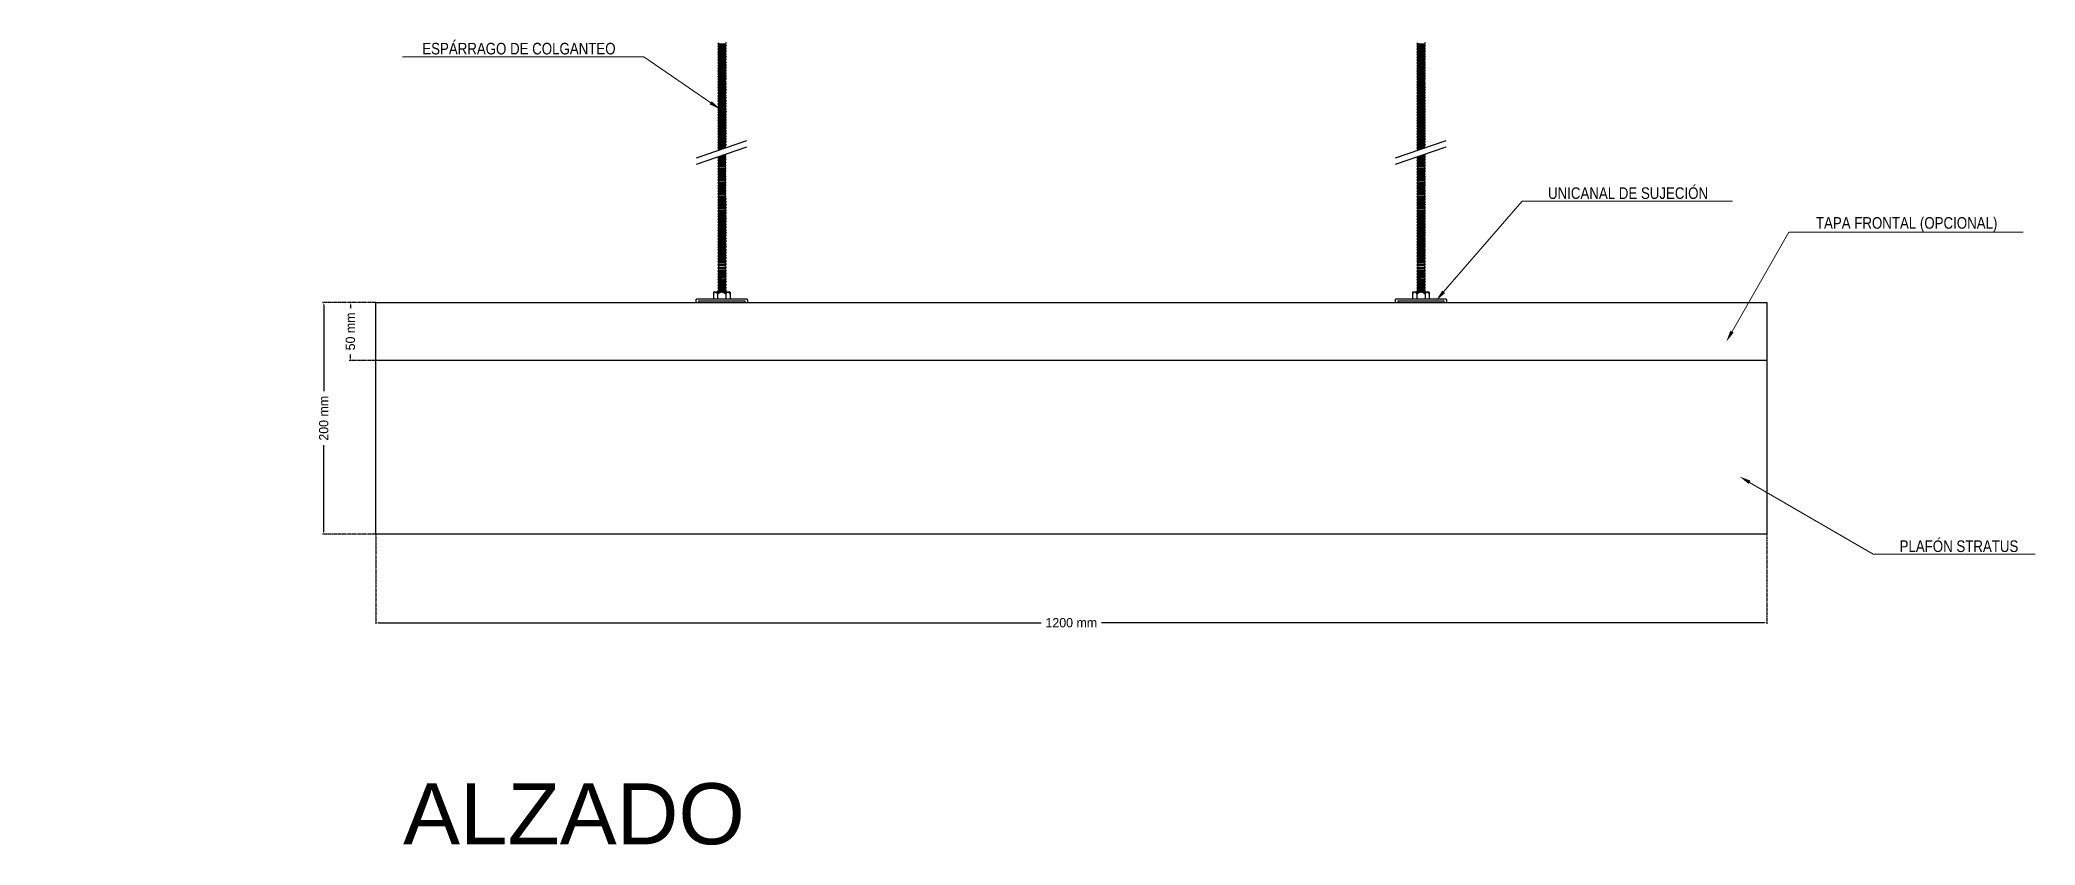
# Model space of a CAD drawing. Header units: millimetres. Extents: x 2538 to 24573, y 4449 to 23799.
# Drawn here: x 21301 to 23023, y 20847 to 21542 of the extents above; entities that cross this region are included whole.
import ezdxf
from ezdxf import colors
from ezdxf.entities.mleader import LeaderData, LeaderLine
from ezdxf.math import Vec2, Vec3

# ---------------------------------------------------------------- set-up
doc = ezdxf.new("R2010")
doc.units = ezdxf.units.MM
doc.header["$PDMODE"] = 3
doc.linetypes.add('HIDDEN', pattern=[0.375, 0.25, -0.125])
doc.layers.add('_HD_tornillo', color=30, linetype='Continuous')
doc.layers.add('HD021_Text', color=2, linetype='Continuous', lineweight=9)
doc.layers.add('Make2D$Visible$Curves', color=7, linetype='Continuous', true_color=0x000000)
doc.layers.add('MEDIDAS', color=1, linetype='Continuous', true_color=0xff0000)
doc.styles.add('Arial Narrow', font='ARIALN.TTF')
doc.styles.add('Default', font='arial.ttf')
doc.dimstyles.new('HD_DIM', dxfattribs={"dimtxt": 8, "dimasz": 2, "dimexe": 1, "dimexo": 0, "dimgap": 2, "dimtad": 0, "dimdec": 0, "dimzin": 0, "dimdsep": 46, "dimtxsty": 'Standard', "dimcen": 0, "dimclrd": 256, "dimclre": 251, "dimclrt": 7, "dimadec": 0, "dimazin": 0, "dimtp": 0.05, "dimtm": 0.05, "dimtfac": 0.6, "dimtdec": 0, "dimtofl": 0, "dimtmove": 0, "dimatfit": 3, "dimfxl": 1, "dimtolj": 2, "dimtzin": 0, "dimarcsym": 0})

msp = doc.modelspace()

# ---------------------------------------------------------------- texts
at = {"layer": 'MEDIDAS', "color": 7, "insert": (21614.7, 20873.6), "char_height": 52.76, "width": 808.013, "attachment_point": 4, "style": 'Default'}
msp.add_mtext('ALZADO', dxfattribs=at)

# ---------------------------------------------------------------- blocks, each defined once
blk = doc.blocks.new('*D68')
at = {"layer": 'Defpoints', "color": 0, "transparency": 16777216}
for p in [(21591.2, 21315.5), (21546.2, 21115.5), (21591.2, 21115.5)]:
    blk.add_point(p, dxfattribs=at)
at = {"layer": 'MEDIDAS', "color": 251, "linetype": 'HIDDEN', "lineweight": -2, "transparency": 16777216}
for p, q in [((21591.2, 21315.5), (21545.2, 21315.5)), ((21591.2, 21115.5), (21545.2, 21115.5))]:
    blk.add_line(p, q, dxfattribs=at)
at = {"layer": 'MEDIDAS', "lineweight": -2, "transparency": 16777216}
for p, q in [((21546.2, 21313.5), (21546.2, 21238.8)), ((21546.2, 21117.5), (21546.2, 21192.2))]:
    blk.add_line(p, q, dxfattribs=at)
at = {"layer": 'MEDIDAS', "transparency": 16777216}
for points in [[(21545.9, 21313.5), (21546.6, 21313.5), (21546.2, 21315.5)], [(21545.9, 21117.5), (21546.6, 21117.5), (21546.2, 21115.5)]]:
    blk.add_solid(points, dxfattribs=at)
at = {"layer": 'MEDIDAS', "color": 7, "transparency": 16777216, "insert": (21546.2, 21215.5), "char_height": 8, "attachment_point": 5, "rotation": 90}
blk.add_mtext('\\A2;200 mm', dxfattribs=at)
blk = doc.blocks.new('*D69')
at = {"layer": 'Defpoints', "color": 0, "transparency": 16777216}
for p in [(21591.2, 21315.5), (21569.2, 21265.5), (21591.2, 21265.5)]:
    blk.add_point(p, dxfattribs=at)
at = {"layer": 'MEDIDAS', "color": 251, "linetype": 'HIDDEN', "lineweight": -2, "transparency": 16777216}
for p, q in [((21591.2, 21315.5), (21568.2, 21315.5)), ((21591.2, 21265.5), (21568.2, 21265.5))]:
    blk.add_line(p, q, dxfattribs=at)
at = {"layer": 'MEDIDAS', "lineweight": -2, "transparency": 16777216}
for p, q in [((21569.2, 21313.5), (21569.2, 21310.5)), ((21569.2, 21267.5), (21569.2, 21270.5))]:
    blk.add_line(p, q, dxfattribs=at)
at = {"layer": 'MEDIDAS', "transparency": 16777216}
for points in [[(21568.8, 21313.5), (21569.5, 21313.5), (21569.2, 21315.5)], [(21568.8, 21267.5), (21569.5, 21267.5), (21569.2, 21265.5)]]:
    blk.add_solid(points, dxfattribs=at)
at = {"layer": 'MEDIDAS', "color": 7, "transparency": 16777216, "insert": (21569.2, 21290.5), "char_height": 8, "attachment_point": 5, "rotation": 90}
blk.add_mtext('\\A2;50 mm', dxfattribs=at)
blk = doc.blocks.new('*D70')
at = {"layer": 'Defpoints', "color": 0, "transparency": 16777216}
for p in [(21591.2, 21115.5), (22791.2, 21115.5), (22791.2, 21038.9)]:
    blk.add_point(p, dxfattribs=at)
at = {"layer": 'MEDIDAS', "color": 251, "linetype": 'HIDDEN', "lineweight": -2, "transparency": 16777216}
for p, q in [((21591.2, 21115.5), (21591.2, 21037.9)), ((22791.2, 21115.5), (22791.2, 21037.9))]:
    blk.add_line(p, q, dxfattribs=at)
at = {"layer": 'MEDIDAS', "lineweight": -2, "transparency": 16777216}
for p, q in [((21593.2, 21038.9), (22165.2, 21038.9)), ((22789.2, 21038.9), (22217.2, 21038.9))]:
    blk.add_line(p, q, dxfattribs=at)
at = {"layer": 'MEDIDAS', "transparency": 16777216}
for points in [[(21593.2, 21039.2), (21593.2, 21038.5), (21591.2, 21038.9)], [(22789.2, 21039.2), (22789.2, 21038.5), (22791.2, 21038.9)]]:
    blk.add_solid(points, dxfattribs=at)
at = {"layer": 'MEDIDAS', "color": 7, "transparency": 16777216, "insert": (22191.2, 21038.9), "char_height": 8, "attachment_point": 5}
blk.add_mtext('\\A2;1200 mm', dxfattribs=at)

# ---------------------------------------------------------------- dimensions: what is measured, and where the dimension line sits
at = {"layer": 'MEDIDAS'}
for base, p2, picture, middle in [((21546.2, 21115.5), (21591.2, 21115.5), '*D68', (21546.2, 21215.5)), ((21569.2, 21265.5), (21591.2, 21265.5), '*D69', (21569.2, 21290.5))]:
    dim = msp.add_linear_dim(base=base, p1=(21591.2, 21315.5), p2=p2, angle=90, text='<> mm', dimstyle='HD_DIM', dxfattribs=at)
    dim.commit()
    dim.dimension.update_dxf_attribs({"geometry": picture, "text_midpoint": middle})
dim = msp.add_linear_dim(base=(22791.2, 21038.9), p1=(21591.2, 21115.5), p2=(22791.2, 21115.5), text='<> mm', dimstyle='HD_DIM', dxfattribs=at)
dim.commit()
dim.dimension.update_dxf_attribs({"geometry": '*D70', "text_midpoint": (22191.2, 21038.9)})

# ---------------------------------------------------------------- linework, layer by layer
at = {"layer": '_HD_tornillo'}
for p, q in [((21886.8, 21539.7), (21886.2, 21538.9)), ((21886.2, 21538.9), (21893.3, 21539.1)), ((21886.2, 21538.9), (21886.8, 21538.2)), ((21886.8, 21537.4), (21886.2, 21536.5)), ((21886.2, 21536.5), (21893.3, 21536.7)), ((21886.2, 21536.5), (21886.8, 21535.9)), ((21886.8, 21538.2), (21892.7, 21538.5)), ((21886.8, 21538.2), (21886.8, 21537.4)), ((21886.8, 21537.4), (21892.7, 21537.6)), ((21886.8, 21535.9), (21892.7, 21536.1)), ((21886.8, 21535.9), (21886.8, 21535.1)), ((21886.8, 21535.1), (21892.7, 21535.3)), ((21892.7, 21538.5), (21893.3, 21539.1)), ((21892.7, 21538.5), (21892.7, 21537.6)), ((21892.7, 21536.1), (21893.3, 21536.7)), ((21892.7, 21536.1), (21892.7, 21535.3)), ((21892.8, 21540), (21893.3, 21539.1)), ((21892.8, 21537.6), (21893.3, 21536.7)), ((21892.8, 21535.3), (21893.3, 21534.4)), ((22490, 21539.7), (22489.4, 21538.9)), ((22489.4, 21538.9), (22496.5, 21539.1)), ((22489.4, 21538.9), (22490, 21538.2)), ((22490, 21537.4), (22489.4, 21536.5)), ((22489.4, 21536.5), (22496.5, 21536.7)), ((22489.4, 21536.5), (22490, 21535.9)), ((22490, 21538.2), (22496, 21538.5)), ((22490, 21538.2), (22490, 21537.4)), ((22490, 21537.4), (22496, 21537.6)), ((22490, 21535.9), (22496, 21536.1)), ((22490, 21535.9), (22490, 21535.1)), ((22490, 21535.1), (22496, 21535.3)), ((22496, 21540), (22496.5, 21539.1)), ((22496, 21538.5), (22496.5, 21539.1)), ((22496, 21538.5), (22496, 21537.6)), ((22496, 21537.6), (22496.5, 21536.7)), ((22496, 21536.1), (22496.5, 21536.7)), ((22496, 21536.1), (22496, 21535.3)), ((22496, 21535.3), (22496.5, 21534.4)), ((21886.8, 21535.1), (21886.2, 21534.3)), ((21886.2, 21534.3), (21893.3, 21534.4)), ((21886.2, 21534.3), (21886.8, 21533.6)), ((21886.8, 21532.7), (21886.2, 21531.9)), ((21886.2, 21531.9), (21893.3, 21532.1)), ((21886.2, 21531.9), (21886.8, 21531.2)), ((21886.8, 21530.4), (21886.2, 21529.5)), ((21886.2, 21529.5), (21893.3, 21529.7)), ((21886.2, 21529.5), (21886.8, 21528.9)), ((21886.8, 21527.9), (21886.2, 21527.1)), ((21886.2, 21527.1), (21893.3, 21527.3)), ((21886.2, 21527.1), (21886.8, 21526.4)), ((21886.8, 21525.5), (21886.2, 21524.7)), ((21886.2, 21524.7), (21893.3, 21524.9)), ((21886.2, 21524.7), (21886.8, 21524)), ((21886.8, 21523.1), (21886.2, 21522.3)), ((21886.2, 21522.3), (21893.3, 21522.5)), ((21886.2, 21522.3), (21886.8, 21521.6)), ((21886.8, 21520.7), (21886.2, 21519.9)), ((21886.2, 21519.9), (21893.3, 21520.1)), ((21886.2, 21519.9), (21886.8, 21519.2)), ((21886.8, 21518.3), (21886.2, 21517.5)), ((21886.8, 21533.6), (21892.7, 21533.8)), ((21886.8, 21533.6), (21886.8, 21532.7)), ((21886.8, 21532.7), (21892.7, 21533)), ((21886.8, 21531.2), (21892.7, 21531.5)), ((21886.8, 21531.2), (21886.8, 21530.4)), ((21886.8, 21530.4), (21892.7, 21530.6)), ((21886.8, 21528.9), (21892.7, 21529.1)), ((21886.8, 21528.9), (21886.8, 21527.9)), ((21886.8, 21527.9), (21892.7, 21528.2)), ((21886.8, 21526.4), (21892.7, 21526.7)), ((21886.8, 21526.4), (21886.8, 21525.5)), ((21886.8, 21525.5), (21892.7, 21525.8)), ((21886.8, 21524), (21892.7, 21524.3)), ((21886.8, 21524), (21886.8, 21523.1)), ((21886.8, 21523.1), (21892.7, 21523.3)), ((21886.8, 21521.6), (21892.7, 21521.9)), ((21886.8, 21521.6), (21886.8, 21520.7)), ((21886.8, 21520.7), (21892.7, 21520.9)), ((21886.8, 21519.2), (21892.7, 21519.4)), ((21886.8, 21519.2), (21886.8, 21518.3)), ((21886.8, 21518.3), (21892.7, 21518.6)), ((21892.7, 21533.8), (21893.3, 21534.4)), ((21892.7, 21533.8), (21892.7, 21533)), ((21892.7, 21531.5), (21893.3, 21532.1)), ((21892.7, 21531.5), (21892.7, 21530.6)), ((21892.7, 21529.1), (21893.3, 21529.7)), ((21892.7, 21529.1), (21892.7, 21528.2)), ((21892.7, 21526.7), (21893.3, 21527.3)), ((21892.7, 21526.7), (21892.7, 21525.8)), ((21892.7, 21524.3), (21893.3, 21524.9)), ((21892.7, 21524.3), (21892.7, 21523.3)), ((21892.7, 21521.9), (21893.3, 21522.5)), ((21892.7, 21521.9), (21892.7, 21520.9)), ((21892.7, 21519.4), (21893.3, 21520.1)), ((21892.7, 21519.4), (21892.7, 21518.6)), ((21892.8, 21533), (21893.3, 21532.1)), ((21892.8, 21530.6), (21893.3, 21529.7)), ((21892.8, 21528.2), (21893.3, 21527.3)), ((21892.8, 21525.8), (21893.3, 21524.9)), ((21892.8, 21523.4), (21893.3, 21522.5)), ((21892.8, 21520.9), (21893.3, 21520.1)), ((21892.8, 21518.6), (21893.3, 21517.7)), ((22490, 21535.1), (22489.4, 21534.3)), ((22489.4, 21534.3), (22496.5, 21534.4)), ((22489.4, 21534.3), (22490, 21533.6)), ((22490, 21532.7), (22489.4, 21531.9)), ((22489.4, 21531.9), (22496.5, 21532.1)), ((22489.4, 21531.9), (22490, 21531.2)), ((22490, 21530.4), (22489.4, 21529.5)), ((22489.4, 21529.5), (22496.5, 21529.7)), ((22489.4, 21529.5), (22490, 21528.9)), ((22490, 21527.9), (22489.4, 21527.1)), ((22489.4, 21527.1), (22496.5, 21527.3)), ((22489.4, 21527.1), (22490, 21526.4)), ((22490, 21525.5), (22489.4, 21524.7)), ((22489.4, 21524.7), (22496.5, 21524.9)), ((22489.4, 21524.7), (22490, 21524)), ((22490, 21523.1), (22489.4, 21522.3)), ((22489.4, 21522.3), (22496.5, 21522.5)), ((22489.4, 21522.3), (22490, 21521.6)), ((22490, 21520.7), (22489.4, 21519.9)), ((22489.4, 21519.9), (22496.5, 21520.1)), ((22489.4, 21519.9), (22490, 21519.2)), ((22490, 21518.3), (22489.4, 21517.5)), ((22490, 21533.6), (22496, 21533.8)), ((22490, 21533.6), (22490, 21532.7)), ((22490, 21532.7), (22496, 21533)), ((22490, 21531.2), (22496, 21531.5)), ((22490, 21531.2), (22490, 21530.4)), ((22490, 21530.4), (22496, 21530.6)), ((22490, 21528.9), (22496, 21529.1)), ((22490, 21528.9), (22490, 21527.9)), ((22490, 21527.9), (22496, 21528.2)), ((22490, 21526.4), (22496, 21526.7)), ((22490, 21526.4), (22490, 21525.5)), ((22490, 21525.5), (22496, 21525.8)), ((22490, 21524), (22496, 21524.3)), ((22490, 21524), (22490, 21523.1)), ((22490, 21523.1), (22496, 21523.3)), ((22490, 21521.6), (22496, 21521.9)), ((22490, 21521.6), (22490, 21520.7)), ((22490, 21520.7), (22496, 21520.9)), ((22490, 21519.2), (22496, 21519.4)), ((22490, 21519.2), (22490, 21518.3)), ((22490, 21518.3), (22496, 21518.6)), ((22496, 21533.8), (22496.5, 21534.4)), ((22496, 21533.8), (22496, 21533)), ((22496, 21533), (22496.5, 21532.1)), ((22496, 21531.5), (22496.5, 21532.1)), ((22496, 21531.5), (22496, 21530.6)), ((22496, 21530.6), (22496.5, 21529.7)), ((22496, 21529.1), (22496.5, 21529.7)), ((22496, 21529.1), (22496, 21528.2)), ((22496, 21528.2), (22496.5, 21527.3)), ((22496, 21526.7), (22496.5, 21527.3)), ((22496, 21526.7), (22496, 21525.8)), ((22496, 21525.8), (22496.5, 21524.9)), ((22496, 21524.3), (22496.5, 21524.9)), ((22496, 21524.3), (22496, 21523.3)), ((22496, 21523.4), (22496.5, 21522.5)), ((22496, 21521.9), (22496.5, 21522.5)), ((22496, 21521.9), (22496, 21520.9)), ((22496, 21520.9), (22496.5, 21520.1)), ((22496, 21519.4), (22496.5, 21520.1)), ((22496, 21519.4), (22496, 21518.6)), ((22496, 21518.6), (22496.5, 21517.7)), ((21886.2, 21517.5), (21893.3, 21517.7)), ((21886.2, 21517.5), (21886.8, 21516.8)), ((21886.8, 21516), (21886.2, 21515.2)), ((21886.2, 21515.2), (21893.3, 21515.4)), ((21886.2, 21515.2), (21886.8, 21514.5)), ((21886.8, 21513.7), (21886.2, 21512.9)), ((21886.2, 21512.9), (21893.3, 21513)), ((21886.2, 21512.9), (21886.8, 21512.2)), ((21886.8, 21511.3), (21886.2, 21510.5)), ((21886.2, 21510.5), (21893.3, 21510.7)), ((21886.2, 21510.5), (21886.8, 21509.8)), ((21886.8, 21509), (21886.2, 21508.2)), ((21886.2, 21508.2), (21893.3, 21508.4)), ((21886.2, 21508.2), (21886.8, 21507.5)), ((21886.8, 21506.5), (21886.2, 21505.7)), ((21886.2, 21505.7), (21893.3, 21505.9)), ((21886.2, 21505.7), (21886.8, 21505)), ((21886.8, 21504.2), (21886.2, 21503.4)), ((21886.2, 21503.4), (21893.3, 21503.6)), ((21886.2, 21503.4), (21886.8, 21502.7)), ((21886.8, 21501.9), (21886.2, 21501.1)), ((21886.2, 21501.1), (21893.3, 21501.2)), ((21886.2, 21501.1), (21886.8, 21500.4)), ((21886.8, 21516.8), (21892.7, 21517.1)), ((21886.8, 21516.8), (21886.8, 21516)), ((21886.8, 21516), (21892.7, 21516.3)), ((21886.8, 21514.5), (21892.7, 21514.8)), ((21886.8, 21514.5), (21886.8, 21513.7)), ((21886.8, 21513.7), (21892.7, 21513.9)), ((21886.8, 21512.2), (21892.7, 21512.4)), ((21886.8, 21512.2), (21886.8, 21511.3)), ((21886.8, 21511.3), (21892.7, 21511.5)), ((21886.8, 21509.8), (21892.7, 21510)), ((21886.8, 21509.8), (21886.8, 21509)), ((21886.8, 21509), (21892.7, 21509.3)), ((21886.8, 21507.5), (21892.7, 21507.8)), ((21886.8, 21507.5), (21886.8, 21506.5)), ((21886.8, 21506.5), (21892.7, 21506.7)), ((21886.8, 21505), (21892.7, 21505.2)), ((21886.8, 21505), (21886.8, 21504.2)), ((21886.8, 21504.2), (21892.7, 21504.5)), ((21886.8, 21502.7), (21892.7, 21503)), ((21886.8, 21502.7), (21886.8, 21501.9)), ((21886.8, 21501.9), (21892.7, 21502.1)), ((21892.7, 21517.1), (21893.3, 21517.7)), ((21892.7, 21517.1), (21892.7, 21516.3)), ((21892.7, 21514.8), (21893.3, 21515.4)), ((21892.7, 21514.8), (21892.7, 21513.9)), ((21892.7, 21512.4), (21893.3, 21513)), ((21892.7, 21512.4), (21892.7, 21511.5)), ((21892.7, 21510), (21893.3, 21510.7)), ((21892.7, 21510), (21892.7, 21509.3)), ((21892.7, 21507.8), (21893.3, 21508.4)), ((21892.7, 21507.8), (21892.7, 21506.7)), ((21892.7, 21505.2), (21893.3, 21505.9)), ((21892.7, 21505.2), (21892.7, 21504.5)), ((21892.7, 21503), (21893.3, 21503.6)), ((21892.7, 21503), (21892.7, 21502.1)), ((21892.7, 21500.6), (21893.3, 21501.2)), ((21892.8, 21516.3), (21893.3, 21515.4)), ((21892.8, 21513.9), (21893.3, 21513)), ((21892.8, 21511.5), (21893.3, 21510.7)), ((21892.8, 21509.3), (21893.3, 21508.4)), ((21892.8, 21506.7), (21893.3, 21505.9)), ((21892.8, 21504.5), (21893.3, 21503.6)), ((21892.8, 21502.1), (21893.3, 21501.2)), ((22489.4, 21517.5), (22496.5, 21517.7)), ((22489.4, 21517.5), (22490, 21516.8)), ((22490, 21516), (22489.4, 21515.2)), ((22489.4, 21515.2), (22496.5, 21515.4)), ((22489.4, 21515.2), (22490, 21514.5)), ((22490, 21513.7), (22489.4, 21512.9)), ((22489.4, 21512.9), (22496.5, 21513)), ((22489.4, 21512.9), (22490, 21512.2)), ((22490, 21511.3), (22489.4, 21510.5)), ((22489.4, 21510.5), (22496.5, 21510.7)), ((22489.4, 21510.5), (22490, 21509.8)), ((22490, 21509), (22489.4, 21508.2)), ((22489.4, 21508.2), (22496.5, 21508.4)), ((22489.4, 21508.2), (22490, 21507.5)), ((22490, 21506.5), (22489.4, 21505.7)), ((22489.4, 21505.7), (22496.5, 21505.9)), ((22489.4, 21505.7), (22490, 21505)), ((22490, 21504.2), (22489.4, 21503.4)), ((22489.4, 21503.4), (22496.5, 21503.6)), ((22489.4, 21503.4), (22490, 21502.7)), ((22490, 21501.9), (22489.4, 21501.1)), ((22489.4, 21501.1), (22496.5, 21501.2)), ((22489.4, 21501.1), (22490, 21500.4)), ((22490, 21516.8), (22496, 21517.1)), ((22490, 21516.8), (22490, 21516)), ((22490, 21516), (22496, 21516.3)), ((22490, 21514.5), (22496, 21514.8)), ((22490, 21514.5), (22490, 21513.7)), ((22490, 21513.7), (22496, 21513.9)), ((22490, 21512.2), (22496, 21512.4)), ((22490, 21512.2), (22490, 21511.3)), ((22490, 21511.3), (22496, 21511.5)), ((22490, 21509.8), (22496, 21510)), ((22490, 21509.8), (22490, 21509)), ((22490, 21509), (22496, 21509.3)), ((22490, 21507.5), (22496, 21507.8)), ((22490, 21507.5), (22490, 21506.5)), ((22490, 21506.5), (22496, 21506.7)), ((22490, 21505), (22496, 21505.2)), ((22490, 21505), (22490, 21504.2)), ((22490, 21504.2), (22496, 21504.5)), ((22490, 21502.7), (22496, 21503)), ((22490, 21502.7), (22490, 21501.9)), ((22490, 21501.9), (22496, 21502.1)), ((22496, 21517.1), (22496.5, 21517.7)), ((22496, 21517.1), (22496, 21516.3)), ((22496, 21516.3), (22496.5, 21515.4)), ((22496, 21514.8), (22496.5, 21515.4)), ((22496, 21514.8), (22496, 21513.9)), ((22496, 21513.9), (22496.5, 21513)), ((22496, 21512.4), (22496.5, 21513)), ((22496, 21512.4), (22496, 21511.5)), ((22496, 21511.5), (22496.5, 21510.7)), ((22496, 21510), (22496.5, 21510.7)), ((22496, 21510), (22496, 21509.3)), ((22496, 21509.3), (22496.5, 21508.4)), ((22496, 21507.8), (22496.5, 21508.4)), ((22496, 21507.8), (22496, 21506.7)), ((22496, 21506.7), (22496.5, 21505.9)), ((22496, 21505.2), (22496.5, 21505.9)), ((22496, 21505.2), (22496, 21504.5)), ((22496, 21504.5), (22496.5, 21503.6)), ((22496, 21503), (22496.5, 21503.6)), ((22496, 21503), (22496, 21502.1)), ((22496, 21502.1), (22496.5, 21501.2)), ((22496, 21500.6), (22496.5, 21501.2)), ((21886.8, 21499.5), (21886.2, 21498.7)), ((21886.2, 21498.7), (21893.3, 21498.9)), ((21886.2, 21498.7), (21886.8, 21498)), ((21886.8, 21497.1), (21886.2, 21496.3)), ((21886.2, 21496.3), (21893.3, 21496.4)), ((21886.2, 21496.3), (21886.8, 21495.6)), ((21886.8, 21494.7), (21886.2, 21493.9)), ((21886.2, 21493.9), (21893.3, 21494.1)), ((21886.2, 21493.9), (21886.8, 21493.2)), ((21886.8, 21492.4), (21886.2, 21491.6)), ((21886.2, 21491.6), (21893.3, 21491.8)), ((21886.2, 21491.6), (21886.8, 21490.9)), ((21886.8, 21490.1), (21886.2, 21489.2)), ((21886.2, 21489.2), (21893.3, 21489.4)), ((21886.2, 21489.2), (21886.8, 21488.6)), ((21886.8, 21487.7), (21886.2, 21486.9)), ((21886.2, 21486.9), (21893.3, 21487)), ((21886.2, 21486.9), (21886.8, 21486.2)), ((21886.8, 21485.3), (21886.2, 21484.5)), ((21886.2, 21484.5), (21893.3, 21484.6)), ((21886.2, 21484.5), (21886.8, 21483.8)), ((21886.8, 21500.4), (21892.7, 21500.6)), ((21886.8, 21500.4), (21886.8, 21499.5)), ((21886.8, 21499.5), (21892.7, 21499.7)), ((21886.8, 21498), (21892.7, 21498.2)), ((21886.8, 21498), (21886.8, 21497.1)), ((21886.8, 21497.1), (21892.7, 21497.3)), ((21886.8, 21495.6), (21892.7, 21495.8)), ((21886.8, 21495.6), (21886.8, 21494.7)), ((21886.8, 21494.7), (21892.7, 21494.9)), ((21886.8, 21493.2), (21892.7, 21493.4)), ((21886.8, 21493.2), (21886.8, 21492.4)), ((21886.8, 21492.4), (21892.7, 21492.7)), ((21886.8, 21490.9), (21892.7, 21491.2)), ((21886.8, 21490.9), (21886.8, 21490.1)), ((21886.8, 21490.1), (21892.7, 21490.3)), ((21886.8, 21488.6), (21892.7, 21488.8)), ((21886.8, 21488.6), (21886.8, 21487.7)), ((21886.8, 21487.7), (21892.7, 21487.9)), ((21886.8, 21486.2), (21892.7, 21486.4)), ((21886.8, 21486.2), (21886.8, 21485.3)), ((21886.8, 21485.3), (21892.7, 21485.5)), ((21886.8, 21483.8), (21892.7, 21484)), ((21886.8, 21483.8), (21886.8, 21482.9)), ((21892.7, 21500.6), (21892.7, 21499.7)), ((21892.7, 21498.2), (21893.3, 21498.9)), ((21892.7, 21498.2), (21892.7, 21497.3)), ((21892.7, 21495.8), (21893.3, 21496.4)), ((21892.7, 21495.8), (21892.7, 21494.9)), ((21892.7, 21493.4), (21893.3, 21494.1)), ((21892.7, 21493.4), (21892.7, 21492.7)), ((21892.7, 21491.2), (21893.3, 21491.8)), ((21892.7, 21491.2), (21892.7, 21490.3)), ((21892.7, 21488.8), (21893.3, 21489.4)), ((21892.7, 21488.8), (21892.7, 21487.9)), ((21892.7, 21486.4), (21893.3, 21487)), ((21892.7, 21486.4), (21892.7, 21485.5)), ((21892.7, 21484), (21893.3, 21484.6)), ((21892.7, 21484), (21892.7, 21483.1)), ((21892.8, 21499.7), (21893.3, 21498.9)), ((21892.8, 21497.3), (21893.3, 21496.4)), ((21892.8, 21494.9), (21893.3, 21494.1)), ((21892.8, 21492.7), (21893.3, 21491.8)), ((21892.8, 21490.3), (21893.3, 21489.4)), ((21892.8, 21487.9), (21893.3, 21487)), ((21892.8, 21485.5), (21893.3, 21484.6)), ((22490, 21499.5), (22489.4, 21498.7)), ((22489.4, 21498.7), (22496.5, 21498.9)), ((22489.4, 21498.7), (22490, 21498)), ((22490, 21497.1), (22489.4, 21496.3)), ((22489.4, 21496.3), (22496.5, 21496.4)), ((22489.4, 21496.3), (22490, 21495.6)), ((22490, 21494.7), (22489.4, 21493.9)), ((22489.4, 21493.9), (22496.5, 21494.1)), ((22489.4, 21493.9), (22490, 21493.2)), ((22490, 21492.4), (22489.4, 21491.6)), ((22489.4, 21491.6), (22496.5, 21491.8)), ((22489.4, 21491.6), (22490, 21490.9)), ((22490, 21490.1), (22489.4, 21489.2)), ((22489.4, 21489.2), (22496.5, 21489.4)), ((22489.4, 21489.2), (22490, 21488.6)), ((22490, 21487.7), (22489.4, 21486.9)), ((22489.4, 21486.9), (22496.5, 21487)), ((22489.4, 21486.9), (22490, 21486.2)), ((22490, 21485.3), (22489.4, 21484.5)), ((22489.4, 21484.5), (22496.5, 21484.6)), ((22489.4, 21484.5), (22490, 21483.8)), ((22490, 21500.4), (22496, 21500.6)), ((22490, 21500.4), (22490, 21499.5)), ((22490, 21499.5), (22496, 21499.7)), ((22490, 21498), (22496, 21498.2)), ((22490, 21498), (22490, 21497.1)), ((22490, 21497.1), (22496, 21497.3)), ((22490, 21495.6), (22496, 21495.8)), ((22490, 21495.6), (22490, 21494.7)), ((22490, 21494.7), (22496, 21494.9)), ((22490, 21493.2), (22496, 21493.4)), ((22490, 21493.2), (22490, 21492.4)), ((22490, 21492.4), (22496, 21492.7)), ((22490, 21490.9), (22496, 21491.2)), ((22490, 21490.9), (22490, 21490.1)), ((22490, 21490.1), (22496, 21490.3)), ((22490, 21488.6), (22496, 21488.8)), ((22490, 21488.6), (22490, 21487.7)), ((22490, 21487.7), (22496, 21487.9)), ((22490, 21486.2), (22496, 21486.4)), ((22490, 21486.2), (22490, 21485.3)), ((22490, 21485.3), (22496, 21485.5)), ((22490, 21483.8), (22496, 21484)), ((22490, 21483.8), (22490, 21482.9)), ((22496, 21500.6), (22496, 21499.7)), ((22496, 21499.7), (22496.5, 21498.9)), ((22496, 21498.2), (22496.5, 21498.9)), ((22496, 21498.2), (22496, 21497.3)), ((22496, 21497.3), (22496.5, 21496.4)), ((22496, 21495.8), (22496.5, 21496.4)), ((22496, 21495.8), (22496, 21494.9)), ((22496, 21494.9), (22496.5, 21494.1)), ((22496, 21493.4), (22496.5, 21494.1)), ((22496, 21493.4), (22496, 21492.7)), ((22496, 21492.7), (22496.5, 21491.8)), ((22496, 21491.2), (22496.5, 21491.8)), ((22496, 21491.2), (22496, 21490.3)), ((22496, 21490.3), (22496.5, 21489.4)), ((22496, 21488.8), (22496.5, 21489.4)), ((22496, 21488.8), (22496, 21487.9)), ((22496, 21487.9), (22496.5, 21487)), ((22496, 21486.4), (22496.5, 21487)), ((22496, 21486.4), (22496, 21485.5)), ((22496, 21485.5), (22496.5, 21484.6)), ((22496, 21484), (22496.5, 21484.6)), ((22496, 21484), (22496, 21483.1)), ((21886.8, 21482.9), (21886.2, 21482.1)), ((21886.2, 21482.1), (21893.3, 21482.2)), ((21886.2, 21482.1), (21886.8, 21481.4)), ((21886.8, 21480.5), (21886.2, 21479.6)), ((21886.2, 21479.6), (21893.3, 21479.8)), ((21886.2, 21479.6), (21886.8, 21479)), ((21886.8, 21478), (21886.2, 21477.2)), ((21886.2, 21477.2), (21893.3, 21477.4)), ((21886.2, 21477.2), (21886.8, 21476.6)), ((21886.8, 21475.7), (21886.2, 21474.9)), ((21886.2, 21474.9), (21893.3, 21475)), ((21886.2, 21474.9), (21886.8, 21474.2)), ((21886.8, 21473.4), (21886.2, 21472.6)), ((21886.2, 21472.6), (21893.3, 21472.7)), ((21886.2, 21472.6), (21886.8, 21471.9)), ((21886.8, 21471), (21886.2, 21470.2)), ((21886.2, 21470.2), (21893.3, 21470.4)), ((21886.2, 21470.2), (21886.8, 21469.5)), ((21886.8, 21468.7), (21886.2, 21467.8)), ((21886.2, 21467.8), (21893.3, 21468)), ((21886.2, 21467.8), (21886.8, 21467.2)), ((21886.8, 21466.4), (21886.2, 21465.6)), ((21886.8, 21482.9), (21892.7, 21483.1)), ((21886.8, 21481.4), (21892.7, 21481.6)), ((21886.8, 21481.4), (21886.8, 21480.5)), ((21886.8, 21480.5), (21892.7, 21480.7)), ((21886.8, 21479), (21892.7, 21479.2)), ((21886.8, 21479), (21886.8, 21478)), ((21886.8, 21478), (21892.7, 21478.3)), ((21886.8, 21476.6), (21892.7, 21476.8)), ((21886.8, 21476.6), (21886.8, 21475.7)), ((21886.8, 21475.7), (21892.7, 21475.9)), ((21886.8, 21474.2), (21892.7, 21474.4)), ((21886.8, 21474.2), (21886.8, 21473.4)), ((21886.8, 21473.4), (21892.7, 21473.6)), ((21886.8, 21471.9), (21892.7, 21472.1)), ((21886.8, 21471.9), (21886.8, 21471)), ((21886.8, 21471), (21892.7, 21471.3)), ((21886.8, 21469.5), (21892.7, 21469.8)), ((21886.8, 21469.5), (21886.8, 21468.7)), ((21886.8, 21468.7), (21892.7, 21468.9)), ((21886.8, 21467.2), (21892.7, 21467.4)), ((21886.8, 21467.2), (21886.8, 21466.4)), ((21886.8, 21466.4), (21892.7, 21466.6)), ((21892.7, 21481.6), (21893.3, 21482.2)), ((21892.7, 21481.6), (21892.7, 21480.7)), ((21892.7, 21479.2), (21893.3, 21479.8)), ((21892.7, 21479.2), (21892.7, 21478.3)), ((21892.7, 21476.8), (21893.3, 21477.4)), ((21892.7, 21476.8), (21892.7, 21475.9)), ((21892.7, 21474.4), (21893.3, 21475)), ((21892.7, 21474.4), (21892.7, 21473.6)), ((21892.7, 21472.1), (21893.3, 21472.7)), ((21892.7, 21472.1), (21892.7, 21471.3)), ((21892.7, 21469.8), (21893.3, 21470.4)), ((21892.7, 21469.8), (21892.7, 21468.9)), ((21892.7, 21467.4), (21893.3, 21468)), ((21892.7, 21467.4), (21892.7, 21466.6)), ((21892.8, 21483.1), (21893.3, 21482.2)), ((21892.8, 21480.7), (21893.3, 21479.8)), ((21892.8, 21478.3), (21893.3, 21477.4)), ((21892.8, 21475.9), (21893.3, 21475)), ((21892.8, 21473.6), (21893.3, 21472.7)), ((21892.8, 21471.3), (21893.3, 21470.4)), ((21892.8, 21468.9), (21893.3, 21468)), ((21892.8, 21466.6), (21893.3, 21465.7)), ((22490, 21482.9), (22489.4, 21482.1)), ((22489.4, 21482.1), (22496.5, 21482.2)), ((22489.4, 21482.1), (22490, 21481.4)), ((22490, 21480.5), (22489.4, 21479.6)), ((22489.4, 21479.6), (22496.5, 21479.8)), ((22489.4, 21479.6), (22490, 21479)), ((22490, 21478), (22489.4, 21477.2)), ((22489.4, 21477.2), (22496.5, 21477.4)), ((22489.4, 21477.2), (22490, 21476.6)), ((22490, 21475.7), (22489.4, 21474.9)), ((22489.4, 21474.9), (22496.5, 21475)), ((22489.4, 21474.9), (22490, 21474.2)), ((22490, 21473.4), (22489.4, 21472.6)), ((22489.4, 21472.6), (22496.5, 21472.7)), ((22489.4, 21472.6), (22490, 21471.9)), ((22490, 21471), (22489.4, 21470.2)), ((22489.4, 21470.2), (22496.5, 21470.4)), ((22489.4, 21470.2), (22490, 21469.5)), ((22490, 21468.7), (22489.4, 21467.8)), ((22489.4, 21467.8), (22496.5, 21468)), ((22489.4, 21467.8), (22490, 21467.2)), ((22490, 21466.4), (22489.4, 21465.6)), ((22490, 21482.9), (22496, 21483.1)), ((22490, 21481.4), (22496, 21481.6)), ((22490, 21481.4), (22490, 21480.5)), ((22490, 21480.5), (22496, 21480.7)), ((22490, 21479), (22496, 21479.2)), ((22490, 21479), (22490, 21478)), ((22490, 21478), (22496, 21478.3)), ((22490, 21476.6), (22496, 21476.8)), ((22490, 21476.6), (22490, 21475.7)), ((22490, 21475.7), (22496, 21475.9)), ((22490, 21474.2), (22496, 21474.4)), ((22490, 21474.2), (22490, 21473.4)), ((22490, 21473.4), (22496, 21473.6)), ((22490, 21471.9), (22496, 21472.1)), ((22490, 21471.9), (22490, 21471)), ((22490, 21471), (22496, 21471.3)), ((22490, 21469.5), (22496, 21469.8)), ((22490, 21469.5), (22490, 21468.7)), ((22490, 21468.7), (22496, 21468.9)), ((22490, 21467.2), (22496, 21467.4)), ((22490, 21467.2), (22490, 21466.4)), ((22490, 21466.4), (22496, 21466.6)), ((22496, 21483.1), (22496.5, 21482.2)), ((22496, 21481.6), (22496.5, 21482.2)), ((22496, 21481.6), (22496, 21480.7)), ((22496, 21480.7), (22496.5, 21479.8)), ((22496, 21479.2), (22496.5, 21479.8)), ((22496, 21479.2), (22496, 21478.3)), ((22496, 21478.3), (22496.5, 21477.4)), ((22496, 21476.8), (22496.5, 21477.4)), ((22496, 21476.8), (22496, 21475.9)), ((22496, 21475.9), (22496.5, 21475)), ((22496, 21474.4), (22496.5, 21475)), ((22496, 21474.4), (22496, 21473.6)), ((22496, 21473.6), (22496.5, 21472.7)), ((22496, 21472.1), (22496.5, 21472.7)), ((22496, 21472.1), (22496, 21471.3)), ((22496, 21471.3), (22496.5, 21470.4)), ((22496, 21469.8), (22496.5, 21470.4)), ((22496, 21469.8), (22496, 21468.9)), ((22496, 21468.9), (22496.5, 21468)), ((22496, 21467.4), (22496.5, 21468)), ((22496, 21467.4), (22496, 21466.6)), ((22496, 21466.6), (22496.5, 21465.7)), ((21867.7, 21440.5), (21911.2, 21455.5)), ((21867.7, 21434.8), (21911.2, 21449.8)), ((21886.2, 21465.6), (21893.3, 21465.7)), ((21886.2, 21465.6), (21886.8, 21464.9)), ((21886.8, 21463.9), (21886.2, 21463)), ((21886.2, 21463), (21893.3, 21463.2)), ((21886.2, 21463), (21886.8, 21462.4)), ((21886.8, 21461.6), (21886.2, 21460.8)), ((21886.2, 21460.8), (21893.3, 21460.9)), ((21886.2, 21460.8), (21886.8, 21460.1)), ((21886.8, 21459.2), (21886.2, 21458.4)), ((21886.2, 21458.4), (21893.3, 21458.6)), ((21886.2, 21458.4), (21886.8, 21457.7)), ((21886.8, 21456.8), (21886.2, 21456)), ((21886.2, 21456), (21893.3, 21456.2)), ((21886.2, 21456), (21886.8, 21455.3)), ((21886.8, 21454.4), (21886.2, 21453.6)), ((21886.2, 21453.6), (21893.3, 21453.8)), ((21886.2, 21453.6), (21886.8, 21452.9)), ((21886.8, 21452.1), (21886.2, 21451.2)), ((21886.2, 21451.2), (21893.3, 21451.4)), ((21886.2, 21451.2), (21886.8, 21450.6)), ((21886.8, 21449.8), (21886.2, 21449)), ((21886.8, 21464.9), (21892.7, 21465.1)), ((21886.8, 21464.9), (21886.8, 21463.9)), ((21886.8, 21463.9), (21892.7, 21464.1)), ((21886.8, 21462.4), (21892.7, 21462.6)), ((21886.8, 21462.4), (21886.8, 21461.6)), ((21886.8, 21461.6), (21892.7, 21461.8)), ((21886.8, 21460.1), (21892.7, 21460.3)), ((21886.8, 21460.1), (21886.8, 21459.2)), ((21886.8, 21459.2), (21892.7, 21459.4)), ((21886.8, 21457.7), (21892.7, 21457.9)), ((21886.8, 21457.7), (21886.8, 21456.8)), ((21886.8, 21456.8), (21892.7, 21457.1)), ((21886.8, 21455.3), (21892.7, 21455.6)), ((21886.8, 21455.3), (21886.8, 21454.4)), ((21886.8, 21454.4), (21892.7, 21454.7)), ((21886.8, 21452.9), (21892.7, 21453.2)), ((21886.8, 21452.9), (21886.8, 21452.1)), ((21886.8, 21452.1), (21892.7, 21452.3)), ((21886.8, 21450.6), (21892.7, 21450.8)), ((21886.8, 21450.6), (21886.8, 21449.8)), ((21886.8, 21449.8), (21892.7, 21450)), ((21892.7, 21465.1), (21893.3, 21465.7)), ((21892.7, 21465.1), (21892.7, 21464.1)), ((21892.7, 21462.6), (21893.3, 21463.2)), ((21892.7, 21462.6), (21892.7, 21461.8)), ((21892.7, 21460.3), (21893.3, 21460.9)), ((21892.7, 21460.3), (21892.7, 21459.4)), ((21892.7, 21457.9), (21893.3, 21458.6)), ((21892.7, 21457.9), (21892.7, 21457.1)), ((21892.7, 21455.6), (21893.3, 21456.2)), ((21892.7, 21455.6), (21892.7, 21454.7)), ((21892.7, 21453.2), (21893.3, 21453.8)), ((21892.7, 21453.2), (21892.7, 21452.3)), ((21892.7, 21450.8), (21893.3, 21451.4)), ((21892.7, 21450.8), (21892.7, 21450)), ((21892.8, 21464.1), (21893.3, 21463.2)), ((21892.8, 21461.8), (21893.3, 21460.9)), ((21892.8, 21459.5), (21893.3, 21458.6)), ((21892.8, 21457.1), (21893.3, 21456.2)), ((21892.8, 21454.7), (21893.3, 21453.8)), ((21892.8, 21452.3), (21893.3, 21451.4)), ((21892.8, 21450), (21893.2, 21449.2)), ((22470.9, 21440.5), (22514.5, 21455.5)), ((22470.9, 21434.8), (22514.5, 21449.8)), ((22489.4, 21465.6), (22496.5, 21465.7)), ((22489.4, 21465.6), (22490, 21464.9)), ((22490, 21463.9), (22489.4, 21463)), ((22489.4, 21463), (22496.5, 21463.2)), ((22489.4, 21463), (22490, 21462.4)), ((22490, 21461.6), (22489.4, 21460.8)), ((22489.4, 21460.8), (22496.5, 21460.9)), ((22489.4, 21460.8), (22490, 21460.1)), ((22490, 21459.2), (22489.4, 21458.4)), ((22489.4, 21458.4), (22496.5, 21458.6)), ((22489.4, 21458.4), (22490, 21457.7)), ((22490, 21456.8), (22489.4, 21456)), ((22489.4, 21456), (22496.5, 21456.2)), ((22489.4, 21456), (22490, 21455.3)), ((22490, 21454.4), (22489.4, 21453.6)), ((22489.4, 21453.6), (22496.5, 21453.8)), ((22489.4, 21453.6), (22490, 21452.9)), ((22490, 21452.1), (22489.4, 21451.2)), ((22489.4, 21451.2), (22496.5, 21451.4)), ((22489.4, 21451.2), (22490, 21450.6)), ((22490, 21449.8), (22489.4, 21449)), ((22490, 21464.9), (22496, 21465.1)), ((22490, 21464.9), (22490, 21463.9)), ((22490, 21463.9), (22496, 21464.1)), ((22490, 21462.4), (22496, 21462.6)), ((22490, 21462.4), (22490, 21461.6)), ((22490, 21461.6), (22496, 21461.8)), ((22490, 21460.1), (22496, 21460.3)), ((22490, 21460.1), (22490, 21459.2)), ((22490, 21459.2), (22496, 21459.4)), ((22490, 21457.7), (22496, 21457.9)), ((22490, 21457.7), (22490, 21456.8)), ((22490, 21456.8), (22496, 21457.1)), ((22490, 21455.3), (22496, 21455.6)), ((22490, 21455.3), (22490, 21454.4)), ((22490, 21454.4), (22496, 21454.7)), ((22490, 21452.9), (22496, 21453.2)), ((22490, 21452.9), (22490, 21452.1)), ((22490, 21452.1), (22496, 21452.3)), ((22490, 21450.6), (22496, 21450.8)), ((22490, 21450.6), (22490, 21449.8)), ((22490, 21449.8), (22496, 21450)), ((22496, 21465.1), (22496.5, 21465.7)), ((22496, 21465.1), (22496, 21464.1)), ((22496, 21464.1), (22496.5, 21463.2)), ((22496, 21462.6), (22496.5, 21463.2)), ((22496, 21462.6), (22496, 21461.8)), ((22496, 21461.8), (22496.5, 21460.9)), ((22496, 21460.3), (22496.5, 21460.9)), ((22496, 21460.3), (22496, 21459.4)), ((22496, 21459.5), (22496.5, 21458.6)), ((22496, 21457.9), (22496.5, 21458.6)), ((22496, 21457.9), (22496, 21457.1)), ((22496, 21457.1), (22496.5, 21456.2)), ((22496, 21455.6), (22496.5, 21456.2)), ((22496, 21455.6), (22496, 21454.7)), ((22496, 21454.7), (22496.5, 21453.8)), ((22496, 21453.2), (22496.5, 21453.8)), ((22496, 21453.2), (22496, 21452.3)), ((22496, 21452.3), (22496.5, 21451.4)), ((22496, 21450.8), (22496.5, 21451.4)), ((22496, 21450.8), (22496, 21450)), ((22496, 21450), (22496.4, 21449.2)), ((21886.7, 21441.3), (21886.1, 21440.5)), ((21886.1, 21440.5), (21893.2, 21440.7)), ((21886.1, 21440.5), (21886.7, 21439.8)), ((21886.7, 21438.9), (21886.1, 21438.1)), ((21886.1, 21438.1), (21893.2, 21438.3)), ((21886.1, 21438.1), (21886.7, 21437.4)), ((21886.7, 21436.5), (21886.1, 21435.7)), ((21886.1, 21435.7), (21893.2, 21435.8)), ((21886.1, 21435.7), (21886.7, 21435)), ((21886.7, 21434.1), (21886.1, 21433.2)), ((21886.1, 21433.2), (21893.2, 21433.4)), ((21886.1, 21433.2), (21886.7, 21432.6)), ((21886.2, 21449), (21892.8, 21449.1)), ((21886.2, 21449), (21886.8, 21448.3)), ((21886.8, 21447.4), (21886.4, 21446.9)), ((21886.7, 21441.3), (21892.7, 21441.6)), ((21886.7, 21439.8), (21892.7, 21440.1)), ((21886.7, 21439.8), (21886.7, 21438.9)), ((21886.7, 21438.9), (21892.7, 21439.1)), ((21886.7, 21437.4), (21892.7, 21437.6)), ((21886.7, 21437.4), (21886.7, 21436.5)), ((21886.7, 21436.5), (21892.7, 21436.7)), ((21886.7, 21435), (21892.7, 21435.2)), ((21886.7, 21435), (21886.7, 21434.1)), ((21886.7, 21434.1), (21892.7, 21434.3)), ((21886.7, 21432.6), (21892.7, 21432.8)), ((21886.7, 21432.6), (21886.7, 21431.6)), ((21886.8, 21448.3), (21890.8, 21448.4)), ((21886.8, 21448.3), (21886.8, 21447.4)), ((21886.8, 21447.4), (21888, 21447.5)), ((21889.8, 21442.4), (21892.7, 21442.5)), ((21891.7, 21443.1), (21893.2, 21443.1)), ((21892.7, 21442.5), (21893.2, 21443.1)), ((21892.7, 21442.5), (21892.7, 21441.6)), ((21892.7, 21441.6), (21893.2, 21440.7)), ((21892.7, 21440.1), (21893.2, 21440.7)), ((21892.7, 21440.1), (21892.7, 21439.1)), ((21892.7, 21439.1), (21893.2, 21438.3)), ((21892.7, 21437.6), (21893.2, 21438.3)), ((21892.7, 21437.6), (21892.7, 21436.7)), ((21892.7, 21436.7), (21893.2, 21435.8)), ((21892.7, 21435.2), (21893.2, 21435.8)), ((21892.7, 21435.2), (21892.7, 21434.3)), ((21892.7, 21434.3), (21893.2, 21433.4)), ((21892.7, 21432.8), (21893.2, 21433.4)), ((21892.7, 21432.8), (21892.7, 21431.9)), ((21893, 21443.5), (21893.2, 21443.1)), ((22489.4, 21449), (22496, 21449.1)), ((22489.4, 21449), (22490, 21448.3)), ((22490, 21441.3), (22489.4, 21440.5)), ((22489.4, 21440.5), (22496.5, 21440.7)), ((22489.4, 21440.5), (22490, 21439.8)), ((22490, 21438.9), (22489.4, 21438.1)), ((22489.4, 21438.1), (22496.5, 21438.3)), ((22489.4, 21438.1), (22490, 21437.4)), ((22490, 21436.5), (22489.4, 21435.7)), ((22489.4, 21435.7), (22496.5, 21435.8)), ((22489.4, 21435.7), (22490, 21435)), ((22490, 21434.1), (22489.4, 21433.2)), ((22489.4, 21433.2), (22496.5, 21433.4)), ((22489.4, 21433.2), (22490, 21432.6)), ((22490, 21447.4), (22489.6, 21446.9)), ((22490, 21448.3), (22494.1, 21448.4)), ((22490, 21448.3), (22490, 21447.4)), ((22490, 21447.4), (22491.2, 21447.5)), ((22490, 21441.3), (22496, 21441.6)), ((22490, 21439.8), (22496, 21440.1)), ((22490, 21439.8), (22490, 21438.9)), ((22490, 21438.9), (22496, 21439.1)), ((22490, 21437.4), (22496, 21437.6)), ((22490, 21437.4), (22490, 21436.5)), ((22490, 21436.5), (22496, 21436.7)), ((22490, 21435), (22496, 21435.2)), ((22490, 21435), (22490, 21434.1)), ((22490, 21434.1), (22496, 21434.3)), ((22490, 21432.6), (22496, 21432.8)), ((22490, 21432.6), (22490, 21431.6)), ((22493.1, 21442.4), (22496, 21442.5)), ((22495, 21443.1), (22496.5, 21443.1)), ((22496, 21442.5), (22496.5, 21443.1)), ((22496, 21442.5), (22496, 21441.6)), ((22496, 21441.6), (22496.5, 21440.7)), ((22496, 21440.1), (22496.5, 21440.7)), ((22496, 21440.1), (22496, 21439.1)), ((22496, 21439.1), (22496.5, 21438.3)), ((22496, 21437.6), (22496.5, 21438.3)), ((22496, 21437.6), (22496, 21436.7)), ((22496, 21436.7), (22496.5, 21435.8)), ((22496, 21435.2), (22496.5, 21435.8)), ((22496, 21435.2), (22496, 21434.3)), ((22496, 21434.3), (22496.5, 21433.4)), ((22496, 21432.8), (22496.5, 21433.4)), ((22496, 21432.8), (22496, 21431.9)), ((22496.2, 21443.5), (22496.5, 21443.1)), ((21886.7, 21431.6), (21886.1, 21430.8)), ((21886.1, 21430.8), (21893.2, 21431)), ((21886.1, 21430.8), (21886.7, 21430.1)), ((21886.7, 21429.2), (21886.1, 21428.4)), ((21886.1, 21428.4), (21893.2, 21428.6)), ((21886.1, 21428.4), (21886.7, 21427.7)), ((21886.7, 21426.8), (21886.1, 21426)), ((21886.1, 21426), (21893.2, 21426.2)), ((21886.1, 21426), (21886.7, 21425.3)), ((21886.7, 21424.4), (21886.1, 21423.5)), ((21886.1, 21423.5), (21893.2, 21423.7)), ((21886.1, 21423.5), (21886.7, 21422.9)), ((21886.8, 21422), (21886.1, 21421.1)), ((21886.1, 21421.1), (21893.2, 21421.3)), ((21886.1, 21421.1), (21886.8, 21420.5)), ((21886.8, 21419.5), (21886.1, 21418.7)), ((21886.1, 21418.7), (21893.2, 21418.9)), ((21886.1, 21418.7), (21886.8, 21418)), ((21886.8, 21417.1), (21886.1, 21416.3)), ((21886.1, 21416.3), (21893.2, 21416.5)), ((21886.1, 21416.3), (21886.8, 21415.6)), ((21886.7, 21431.6), (21892.7, 21431.9)), ((21886.7, 21430.1), (21892.7, 21430.4)), ((21886.7, 21430.1), (21886.7, 21429.2)), ((21886.7, 21429.2), (21892.7, 21429.4)), ((21886.7, 21427.7), (21892.7, 21427.9)), ((21886.7, 21427.7), (21886.7, 21426.8)), ((21886.7, 21426.8), (21892.7, 21427)), ((21886.7, 21425.3), (21892.7, 21425.5)), ((21886.7, 21425.3), (21886.7, 21424.4)), ((21886.7, 21424.4), (21892.7, 21424.6)), ((21886.7, 21422.9), (21892.7, 21423.1)), ((21886.7, 21422.9), (21886.7, 21422)), ((21886.8, 21422), (21892.7, 21422.2)), ((21886.8, 21420.5), (21892.7, 21420.7)), ((21886.8, 21420.5), (21886.8, 21419.5)), ((21886.8, 21419.5), (21892.7, 21419.8)), ((21886.8, 21418), (21892.7, 21418.3)), ((21886.8, 21418), (21886.8, 21417.1)), ((21886.8, 21417.1), (21892.7, 21417.3)), ((21886.8, 21415.6), (21892.7, 21415.8)), ((21886.8, 21415.6), (21886.8, 21414.7)), ((21886.8, 21414.7), (21892.7, 21414.9)), ((21892.7, 21431.9), (21893.2, 21431)), ((21892.7, 21430.4), (21893.2, 21431)), ((21892.7, 21430.4), (21892.7, 21429.4)), ((21892.7, 21429.4), (21893.2, 21428.6)), ((21892.7, 21427.9), (21893.2, 21428.6)), ((21892.7, 21427.9), (21892.7, 21427)), ((21892.7, 21427), (21893.2, 21426.2)), ((21892.7, 21425.5), (21893.2, 21426.2)), ((21892.7, 21425.5), (21892.7, 21424.6)), ((21892.7, 21424.6), (21893.2, 21423.7)), ((21892.7, 21423.1), (21893.2, 21423.7)), ((21892.7, 21423.1), (21892.7, 21422.2)), ((21892.7, 21422.2), (21893.2, 21421.3)), ((21892.7, 21420.7), (21893.2, 21421.3)), ((21892.7, 21420.7), (21892.7, 21419.8)), ((21892.7, 21419.8), (21893.2, 21418.9)), ((21892.7, 21418.3), (21893.2, 21418.9)), ((21892.7, 21418.3), (21892.7, 21417.3)), ((21892.7, 21417.4), (21893.2, 21416.5)), ((21892.7, 21415.8), (21893.2, 21416.5)), ((21892.7, 21415.8), (21892.7, 21414.9)), ((21892.7, 21414.9), (21893.2, 21414.1)), ((22490, 21431.6), (22489.4, 21430.8)), ((22489.4, 21430.8), (22496.5, 21431)), ((22489.4, 21430.8), (22490, 21430.1)), ((22490, 21429.2), (22489.4, 21428.4)), ((22489.4, 21428.4), (22496.5, 21428.6)), ((22489.4, 21428.4), (22490, 21427.7)), ((22490, 21426.8), (22489.4, 21426)), ((22489.4, 21426), (22496.5, 21426.2)), ((22489.4, 21426), (22490, 21425.3)), ((22490, 21424.4), (22489.4, 21423.5)), ((22489.4, 21423.5), (22496.5, 21423.7)), ((22489.4, 21423.5), (22490, 21422.9)), ((22490, 21422), (22489.4, 21421.1)), ((22489.4, 21421.1), (22496.5, 21421.3)), ((22489.4, 21421.1), (22490, 21420.5)), ((22490, 21419.5), (22489.4, 21418.7)), ((22489.4, 21418.7), (22496.5, 21418.9)), ((22489.4, 21418.7), (22490, 21418)), ((22490, 21417.1), (22489.4, 21416.3)), ((22489.4, 21416.3), (22496.5, 21416.5)), ((22489.4, 21416.3), (22490, 21415.6)), ((22490, 21431.6), (22496, 21431.9)), ((22490, 21430.1), (22496, 21430.4)), ((22490, 21430.1), (22490, 21429.2)), ((22490, 21429.2), (22496, 21429.4)), ((22490, 21427.7), (22496, 21427.9)), ((22490, 21427.7), (22490, 21426.8)), ((22490, 21426.8), (22496, 21427)), ((22490, 21425.3), (22496, 21425.5)), ((22490, 21425.3), (22490, 21424.4)), ((22490, 21424.4), (22496, 21424.6)), ((22490, 21422.9), (22496, 21423.1)), ((22490, 21422.9), (22490, 21422)), ((22490, 21422), (22496, 21422.2)), ((22490, 21420.5), (22496, 21420.7)), ((22490, 21420.5), (22490, 21419.5)), ((22490, 21419.5), (22496, 21419.8)), ((22490, 21418), (22496, 21418.3)), ((22490, 21418), (22490, 21417.1)), ((22490, 21417.1), (22496, 21417.3)), ((22490, 21415.6), (22496, 21415.8)), ((22490, 21415.6), (22490, 21414.7)), ((22490, 21414.7), (22496, 21414.9)), ((22496, 21431.9), (22496.5, 21431)), ((22496, 21430.4), (22496.5, 21431)), ((22496, 21430.4), (22496, 21429.4)), ((22496, 21429.4), (22496.5, 21428.6)), ((22496, 21427.9), (22496.5, 21428.6)), ((22496, 21427.9), (22496, 21427)), ((22496, 21427), (22496.5, 21426.2)), ((22496, 21425.5), (22496.5, 21426.2)), ((22496, 21425.5), (22496, 21424.6)), ((22496, 21424.6), (22496.5, 21423.7)), ((22496, 21423.1), (22496.5, 21423.7)), ((22496, 21423.1), (22496, 21422.2)), ((22496, 21422.2), (22496.5, 21421.3)), ((22496, 21420.7), (22496.5, 21421.3)), ((22496, 21420.7), (22496, 21419.8)), ((22496, 21419.8), (22496.5, 21418.9)), ((22496, 21418.3), (22496.5, 21418.9)), ((22496, 21418.3), (22496, 21417.3)), ((22496, 21417.4), (22496.5, 21416.5)), ((22496, 21415.8), (22496.5, 21416.5)), ((22496, 21415.8), (22496, 21414.9)), ((22496, 21414.9), (22496.5, 21414.1)), ((21886.8, 21414.7), (21886.1, 21413.9)), ((21886.1, 21413.9), (21893.2, 21414.1)), ((21886.1, 21413.9), (21886.8, 21413.2)), ((21886.8, 21412.3), (21886.1, 21411.5)), ((21886.1, 21411.5), (21893.2, 21411.6)), ((21886.1, 21411.5), (21886.8, 21410.8)), ((21886.8, 21409.9), (21886.1, 21409)), ((21886.1, 21409), (21893.2, 21409.2)), ((21886.1, 21409), (21886.8, 21408.4)), ((21886.8, 21407.4), (21886.1, 21406.6)), ((21886.1, 21406.6), (21893.2, 21406.8)), ((21886.1, 21406.6), (21886.8, 21405.9)), ((21886.8, 21405), (21886.2, 21404.2)), ((21886.2, 21404.2), (21893.3, 21404.4)), ((21886.2, 21404.2), (21886.8, 21403.5)), ((21886.8, 21402.6), (21886.2, 21401.8)), ((21886.2, 21401.8), (21893.3, 21401.9)), ((21886.2, 21401.8), (21886.8, 21401.1)), ((21886.8, 21400.2), (21886.2, 21399.4)), ((21886.2, 21399.4), (21893.3, 21399.5)), ((21886.2, 21399.4), (21886.8, 21398.7)), ((21886.8, 21397.8), (21886.2, 21396.9)), ((21886.8, 21413.2), (21892.7, 21413.4)), ((21886.8, 21413.2), (21886.8, 21412.3)), ((21886.8, 21412.3), (21892.7, 21412.5)), ((21886.8, 21410.8), (21892.7, 21411)), ((21886.8, 21410.8), (21886.8, 21409.9)), ((21886.8, 21409.9), (21892.7, 21410.1)), ((21886.8, 21408.4), (21892.7, 21408.6)), ((21886.8, 21408.4), (21886.8, 21407.4)), ((21886.8, 21407.4), (21892.7, 21407.7)), ((21886.8, 21405.9), (21892.7, 21406.2)), ((21886.8, 21405.9), (21886.8, 21405)), ((21886.8, 21405), (21892.7, 21405.2)), ((21886.8, 21403.5), (21892.7, 21403.7)), ((21886.8, 21403.5), (21886.8, 21402.6)), ((21886.8, 21402.6), (21892.7, 21402.8)), ((21886.8, 21401.1), (21892.7, 21401.3)), ((21886.8, 21401.1), (21886.8, 21400.2)), ((21886.8, 21400.2), (21892.7, 21400.4)), ((21886.8, 21398.7), (21892.7, 21398.9)), ((21886.8, 21398.7), (21886.8, 21397.8)), ((21886.8, 21397.8), (21892.7, 21398)), ((21892.7, 21413.4), (21893.2, 21414.1)), ((21892.7, 21413.4), (21892.7, 21412.5)), ((21892.7, 21412.5), (21893.2, 21411.6)), ((21892.7, 21411), (21893.2, 21411.6)), ((21892.7, 21411), (21892.7, 21410.1)), ((21892.7, 21410.1), (21893.2, 21409.2)), ((21892.7, 21408.6), (21893.2, 21409.2)), ((21892.7, 21408.6), (21892.7, 21407.7)), ((21892.7, 21407.7), (21893.2, 21406.8)), ((21892.7, 21406.2), (21893.2, 21406.8)), ((21892.7, 21406.2), (21892.7, 21405.2)), ((21892.7, 21403.7), (21893.3, 21404.4)), ((21892.7, 21403.7), (21892.7, 21402.8)), ((21892.7, 21401.3), (21893.3, 21401.9)), ((21892.7, 21401.3), (21892.7, 21400.4)), ((21892.7, 21398.9), (21893.3, 21399.5)), ((21892.7, 21398.9), (21892.7, 21398)), ((21892.8, 21405.3), (21893.3, 21404.4)), ((21892.8, 21402.8), (21893.3, 21401.9)), ((21892.8, 21400.4), (21893.3, 21399.5)), ((21892.8, 21398), (21893.3, 21397.1)), ((22490, 21414.7), (22489.4, 21413.9)), ((22489.4, 21413.9), (22496.5, 21414.1)), ((22489.4, 21413.9), (22490, 21413.2)), ((22490, 21412.3), (22489.4, 21411.5)), ((22489.4, 21411.5), (22496.5, 21411.6)), ((22489.4, 21411.5), (22490, 21410.8)), ((22490, 21409.9), (22489.4, 21409)), ((22489.4, 21409), (22496.5, 21409.2)), ((22489.4, 21409), (22490, 21408.4)), ((22490, 21407.4), (22489.4, 21406.6)), ((22489.4, 21406.6), (22496.5, 21406.8)), ((22489.4, 21406.6), (22490, 21405.9)), ((22490, 21405), (22489.4, 21404.2)), ((22489.4, 21404.2), (22496.5, 21404.4)), ((22489.4, 21404.2), (22490, 21403.5)), ((22490, 21402.6), (22489.4, 21401.8)), ((22489.4, 21401.8), (22496.5, 21401.9)), ((22489.4, 21401.8), (22490, 21401.1)), ((22490, 21400.2), (22489.4, 21399.4)), ((22489.4, 21399.4), (22496.5, 21399.5)), ((22489.4, 21399.4), (22490, 21398.7)), ((22490, 21397.8), (22489.4, 21396.9)), ((22490, 21413.2), (22496, 21413.4)), ((22490, 21413.2), (22490, 21412.3)), ((22490, 21412.3), (22496, 21412.5)), ((22490, 21410.8), (22496, 21411)), ((22490, 21410.8), (22490, 21409.9)), ((22490, 21409.9), (22496, 21410.1)), ((22490, 21408.4), (22496, 21408.6)), ((22490, 21408.4), (22490, 21407.4)), ((22490, 21407.4), (22496, 21407.7)), ((22490, 21405.9), (22496, 21406.2)), ((22490, 21405.9), (22490, 21405)), ((22490, 21405), (22496, 21405.2)), ((22490, 21403.5), (22496, 21403.7)), ((22490, 21403.5), (22490, 21402.6)), ((22490, 21402.6), (22496, 21402.8)), ((22490, 21401.1), (22496, 21401.3)), ((22490, 21401.1), (22490, 21400.2)), ((22490, 21400.2), (22496, 21400.4)), ((22490, 21398.7), (22496, 21398.9)), ((22490, 21398.7), (22490, 21397.8)), ((22490, 21397.8), (22496, 21398)), ((22496, 21413.4), (22496.5, 21414.1)), ((22496, 21413.4), (22496, 21412.5)), ((22496, 21412.5), (22496.5, 21411.6)), ((22496, 21411), (22496.5, 21411.6)), ((22496, 21411), (22496, 21410.1)), ((22496, 21410.1), (22496.5, 21409.2)), ((22496, 21408.6), (22496.5, 21409.2)), ((22496, 21408.6), (22496, 21407.7)), ((22496, 21407.7), (22496.5, 21406.8)), ((22496, 21406.2), (22496.5, 21406.8)), ((22496, 21406.2), (22496, 21405.2)), ((22496, 21405.3), (22496.5, 21404.4)), ((22496, 21403.7), (22496.5, 21404.4)), ((22496, 21403.7), (22496, 21402.8)), ((22496, 21402.8), (22496.5, 21401.9)), ((22496, 21401.3), (22496.5, 21401.9)), ((22496, 21401.3), (22496, 21400.4)), ((22496, 21400.4), (22496.5, 21399.5)), ((22496, 21398.9), (22496.5, 21399.5)), ((22496, 21398.9), (22496, 21398)), ((22496, 21398), (22496.5, 21397.1)), ((21886.2, 21396.9), (21893.3, 21397.1)), ((21886.2, 21396.9), (21886.8, 21396.3)), ((21886.8, 21395.3), (21886.2, 21394.5)), ((21886.2, 21394.5), (21893.3, 21394.7)), ((21886.2, 21394.5), (21886.8, 21393.8)), ((21886.8, 21392.9), (21886.2, 21392.1)), ((21886.2, 21392.1), (21893.3, 21392.3)), ((21886.2, 21392.1), (21886.8, 21391.4)), ((21886.8, 21390.5), (21886.2, 21389.7)), ((21886.2, 21389.7), (21893.3, 21389.8)), ((21886.2, 21389.7), (21886.8, 21389)), ((21886.8, 21388.1), (21886.2, 21387.2)), ((21886.2, 21387.2), (21893.3, 21387.4)), ((21886.2, 21387.2), (21886.8, 21386.6)), ((21886.8, 21385.7), (21886.2, 21384.8)), ((21886.2, 21384.8), (21893.3, 21385)), ((21886.2, 21384.8), (21886.8, 21384.2)), ((21886.8, 21383.2), (21886.2, 21382.4)), ((21886.2, 21382.4), (21893.3, 21382.6)), ((21886.2, 21382.4), (21886.8, 21381.7)), ((21886.8, 21380.8), (21886.2, 21380)), ((21886.8, 21396.3), (21892.7, 21396.5)), ((21886.8, 21396.3), (21886.8, 21395.3)), ((21886.8, 21395.3), (21892.7, 21395.6)), ((21886.8, 21393.8), (21892.7, 21394.1)), ((21886.8, 21393.8), (21886.8, 21392.9)), ((21886.8, 21392.9), (21892.7, 21393.1)), ((21886.8, 21391.4), (21892.7, 21391.6)), ((21886.8, 21391.4), (21886.8, 21390.5)), ((21886.8, 21390.5), (21892.7, 21390.7)), ((21886.8, 21389), (21892.7, 21389.2)), ((21886.8, 21389), (21886.8, 21388.1)), ((21886.8, 21388.1), (21892.7, 21388.3)), ((21886.8, 21386.6), (21892.7, 21386.8)), ((21886.8, 21386.6), (21886.8, 21385.7)), ((21886.8, 21385.7), (21892.7, 21385.9)), ((21886.8, 21384.2), (21892.7, 21384.4)), ((21886.8, 21384.2), (21886.8, 21383.2)), ((21886.8, 21383.2), (21892.7, 21383.5)), ((21886.8, 21381.7), (21892.7, 21382)), ((21886.8, 21381.7), (21886.8, 21380.8)), ((21886.8, 21380.8), (21892.7, 21381)), ((21892.7, 21396.5), (21893.3, 21397.1)), ((21892.7, 21396.5), (21892.7, 21395.6)), ((21892.7, 21394.1), (21893.3, 21394.7)), ((21892.7, 21394.1), (21892.7, 21393.1)), ((21892.7, 21391.6), (21893.3, 21392.3)), ((21892.7, 21391.6), (21892.7, 21390.7)), ((21892.7, 21389.2), (21893.3, 21389.8)), ((21892.7, 21389.2), (21892.7, 21388.3)), ((21892.7, 21386.8), (21893.3, 21387.4)), ((21892.7, 21386.8), (21892.7, 21385.9)), ((21892.7, 21384.4), (21893.3, 21385)), ((21892.7, 21384.4), (21892.7, 21383.5)), ((21892.7, 21382), (21893.3, 21382.6)), ((21892.7, 21382), (21892.7, 21381)), ((21892.8, 21395.6), (21893.3, 21394.7)), ((21892.8, 21393.1), (21893.3, 21392.3)), ((21892.8, 21390.7), (21893.3, 21389.8)), ((21892.8, 21388.3), (21893.3, 21387.4)), ((21892.8, 21385.9), (21893.3, 21385)), ((21892.8, 21383.5), (21893.3, 21382.6)), ((21892.8, 21381), (21893.3, 21380.2)), ((22489.4, 21396.9), (22496.5, 21397.1)), ((22489.4, 21396.9), (22490, 21396.3)), ((22490, 21395.3), (22489.4, 21394.5)), ((22489.4, 21394.5), (22496.5, 21394.7)), ((22489.4, 21394.5), (22490, 21393.8)), ((22490, 21392.9), (22489.4, 21392.1)), ((22489.4, 21392.1), (22496.5, 21392.3)), ((22489.4, 21392.1), (22490, 21391.4)), ((22490, 21390.5), (22489.4, 21389.7)), ((22489.4, 21389.7), (22496.5, 21389.8)), ((22489.4, 21389.7), (22490, 21389)), ((22490, 21388.1), (22489.4, 21387.2)), ((22489.4, 21387.2), (22496.5, 21387.4)), ((22489.4, 21387.2), (22490, 21386.6)), ((22490, 21385.7), (22489.4, 21384.8)), ((22489.4, 21384.8), (22496.5, 21385)), ((22489.4, 21384.8), (22490, 21384.2)), ((22490, 21383.2), (22489.4, 21382.4)), ((22489.4, 21382.4), (22496.5, 21382.6)), ((22489.4, 21382.4), (22490, 21381.7)), ((22490, 21380.8), (22489.4, 21380)), ((22490, 21396.3), (22496, 21396.5)), ((22490, 21396.3), (22490, 21395.3)), ((22490, 21395.3), (22496, 21395.6)), ((22490, 21393.8), (22496, 21394.1)), ((22490, 21393.8), (22490, 21392.9)), ((22490, 21392.9), (22496, 21393.1)), ((22490, 21391.4), (22496, 21391.6)), ((22490, 21391.4), (22490, 21390.5)), ((22490, 21390.5), (22496, 21390.7)), ((22490, 21389), (22496, 21389.2)), ((22490, 21389), (22490, 21388.1)), ((22490, 21388.1), (22496, 21388.3)), ((22490, 21386.6), (22496, 21386.8)), ((22490, 21386.6), (22490, 21385.7)), ((22490, 21385.7), (22496, 21385.9)), ((22490, 21384.2), (22496, 21384.4)), ((22490, 21384.2), (22490, 21383.2)), ((22490, 21383.2), (22496, 21383.5)), ((22490, 21381.7), (22496, 21382)), ((22490, 21381.7), (22490, 21380.8)), ((22490, 21380.8), (22496, 21381)), ((22496, 21396.5), (22496.5, 21397.1)), ((22496, 21396.5), (22496, 21395.6)), ((22496, 21395.6), (22496.5, 21394.7)), ((22496, 21394.1), (22496.5, 21394.7)), ((22496, 21394.1), (22496, 21393.1)), ((22496, 21393.1), (22496.5, 21392.3)), ((22496, 21391.6), (22496.5, 21392.3)), ((22496, 21391.6), (22496, 21390.7)), ((22496, 21390.7), (22496.5, 21389.8)), ((22496, 21389.2), (22496.5, 21389.8)), ((22496, 21389.2), (22496, 21388.3)), ((22496, 21388.3), (22496.5, 21387.4)), ((22496, 21386.8), (22496.5, 21387.4)), ((22496, 21386.8), (22496, 21385.9)), ((22496, 21385.9), (22496.5, 21385)), ((22496, 21384.4), (22496.5, 21385)), ((22496, 21384.4), (22496, 21383.5)), ((22496, 21383.5), (22496.5, 21382.6)), ((22496, 21382), (22496.5, 21382.6)), ((22496, 21382), (22496, 21381)), ((22496, 21381), (22496.5, 21380.2)), ((21886.2, 21380), (21893.3, 21380.2)), ((21886.2, 21380), (21886.8, 21379.3)), ((21886.8, 21378.4), (21886.2, 21377.6)), ((21886.2, 21377.6), (21893.3, 21377.7)), ((21886.2, 21377.6), (21886.8, 21376.9)), ((21886.8, 21376), (21886.2, 21375.1)), ((21886.2, 21375.1), (21893.3, 21375.3)), ((21886.2, 21375.1), (21886.8, 21374.5)), ((21886.8, 21373.6), (21886.2, 21372.7)), ((21886.2, 21372.7), (21893.3, 21372.9)), ((21886.2, 21372.7), (21886.8, 21372.1)), ((21886.8, 21371.1), (21886.2, 21370.3)), ((21886.2, 21370.3), (21893.3, 21370.5)), ((21886.2, 21370.3), (21886.8, 21369.6)), ((21886.8, 21368.7), (21886.2, 21367.9)), ((21886.2, 21367.9), (21893.3, 21368.1)), ((21886.2, 21367.9), (21886.8, 21367.2)), ((21886.8, 21366.3), (21886.2, 21365.5)), ((21886.2, 21365.5), (21893.3, 21365.6)), ((21886.2, 21365.5), (21886.8, 21364.8)), ((21886.8, 21363.9), (21886.2, 21363)), ((21886.2, 21363), (21893.3, 21363.2)), ((21886.8, 21379.3), (21892.7, 21379.5)), ((21886.8, 21379.3), (21886.8, 21378.4)), ((21886.8, 21378.4), (21892.7, 21378.6)), ((21886.8, 21376.9), (21892.7, 21377.1)), ((21886.8, 21376.9), (21886.8, 21376)), ((21886.8, 21376), (21892.7, 21376.2)), ((21886.8, 21374.5), (21892.7, 21374.7)), ((21886.8, 21374.5), (21886.8, 21373.6)), ((21886.8, 21373.6), (21892.7, 21373.8)), ((21886.8, 21372.1), (21892.7, 21372.3)), ((21886.8, 21372.1), (21886.8, 21371.1)), ((21886.8, 21371.1), (21892.7, 21371.3)), ((21886.8, 21369.6), (21892.7, 21369.9)), ((21886.8, 21369.6), (21886.8, 21368.7)), ((21886.8, 21368.7), (21892.7, 21368.9)), ((21886.8, 21367.2), (21892.7, 21367.4)), ((21886.8, 21367.2), (21886.8, 21366.3)), ((21886.8, 21366.3), (21892.7, 21366.5)), ((21886.8, 21364.8), (21892.7, 21365)), ((21886.8, 21364.8), (21886.8, 21363.9)), ((21886.8, 21363.9), (21892.7, 21364.1)), ((21892.7, 21379.5), (21893.3, 21380.2)), ((21892.7, 21379.5), (21892.7, 21378.6)), ((21892.7, 21377.1), (21893.3, 21377.7)), ((21892.7, 21377.1), (21892.7, 21376.2)), ((21892.7, 21374.7), (21893.3, 21375.3)), ((21892.7, 21374.7), (21892.7, 21373.8)), ((21892.7, 21372.3), (21893.3, 21372.9)), ((21892.7, 21372.3), (21892.7, 21371.3)), ((21892.7, 21369.9), (21893.3, 21370.5)), ((21892.7, 21369.9), (21892.7, 21368.9)), ((21892.7, 21367.4), (21893.3, 21368.1)), ((21892.7, 21367.4), (21892.7, 21366.5)), ((21892.7, 21365), (21893.3, 21365.6)), ((21892.7, 21365), (21892.7, 21364.1)), ((21892.7, 21362.6), (21893.3, 21363.2)), ((21892.8, 21378.6), (21893.3, 21377.7)), ((21892.8, 21376.2), (21893.3, 21375.3)), ((21892.8, 21373.8), (21893.3, 21372.9)), ((21892.8, 21371.4), (21893.3, 21370.5)), ((21892.8, 21368.9), (21893.3, 21368.1)), ((21892.8, 21366.5), (21893.3, 21365.6)), ((21892.8, 21364.1), (21893.3, 21363.2)), ((22489.4, 21380), (22496.5, 21380.2)), ((22489.4, 21380), (22490, 21379.3)), ((22490, 21378.4), (22489.4, 21377.6)), ((22489.4, 21377.6), (22496.5, 21377.7)), ((22489.4, 21377.6), (22490, 21376.9)), ((22490, 21376), (22489.4, 21375.1)), ((22489.4, 21375.1), (22496.5, 21375.3)), ((22489.4, 21375.1), (22490, 21374.5)), ((22490, 21373.6), (22489.4, 21372.7)), ((22489.4, 21372.7), (22496.5, 21372.9)), ((22489.4, 21372.7), (22490, 21372.1)), ((22490, 21371.1), (22489.4, 21370.3)), ((22489.4, 21370.3), (22496.5, 21370.5)), ((22489.4, 21370.3), (22490, 21369.6)), ((22490, 21368.7), (22489.4, 21367.9)), ((22489.4, 21367.9), (22496.5, 21368.1)), ((22489.4, 21367.9), (22490, 21367.2)), ((22490, 21366.3), (22489.4, 21365.5)), ((22489.4, 21365.5), (22496.5, 21365.6)), ((22489.4, 21365.5), (22490, 21364.8)), ((22490, 21363.9), (22489.4, 21363)), ((22489.4, 21363), (22496.5, 21363.2)), ((22490, 21379.3), (22496, 21379.5)), ((22490, 21379.3), (22490, 21378.4)), ((22490, 21378.4), (22496, 21378.6)), ((22490, 21376.9), (22496, 21377.1)), ((22490, 21376.9), (22490, 21376)), ((22490, 21376), (22496, 21376.2)), ((22490, 21374.5), (22496, 21374.7)), ((22490, 21374.5), (22490, 21373.6)), ((22490, 21373.6), (22496, 21373.8)), ((22490, 21372.1), (22496, 21372.3)), ((22490, 21372.1), (22490, 21371.1)), ((22490, 21371.1), (22496, 21371.3)), ((22490, 21369.6), (22496, 21369.9)), ((22490, 21369.6), (22490, 21368.7)), ((22490, 21368.7), (22496, 21368.9)), ((22490, 21367.2), (22496, 21367.4)), ((22490, 21367.2), (22490, 21366.3)), ((22490, 21366.3), (22496, 21366.5)), ((22490, 21364.8), (22496, 21365)), ((22490, 21364.8), (22490, 21363.9)), ((22490, 21363.9), (22496, 21364.1)), ((22496, 21379.5), (22496.5, 21380.2)), ((22496, 21379.5), (22496, 21378.6)), ((22496, 21378.6), (22496.5, 21377.7)), ((22496, 21377.1), (22496.5, 21377.7)), ((22496, 21377.1), (22496, 21376.2)), ((22496, 21376.2), (22496.5, 21375.3)), ((22496, 21374.7), (22496.5, 21375.3)), ((22496, 21374.7), (22496, 21373.8)), ((22496, 21373.8), (22496.5, 21372.9)), ((22496, 21372.3), (22496.5, 21372.9)), ((22496, 21372.3), (22496, 21371.3)), ((22496, 21371.4), (22496.5, 21370.5)), ((22496, 21369.9), (22496.5, 21370.5)), ((22496, 21369.9), (22496, 21368.9)), ((22496, 21368.9), (22496.5, 21368.1)), ((22496, 21367.4), (22496.5, 21368.1)), ((22496, 21367.4), (22496, 21366.5)), ((22496, 21366.5), (22496.5, 21365.6)), ((22496, 21365), (22496.5, 21365.6)), ((22496, 21365), (22496, 21364.1)), ((22496, 21364.1), (22496.5, 21363.2)), ((22496, 21362.6), (22496.5, 21363.2)), ((21886.2, 21363), (21886.8, 21362.4)), ((21886.8, 21361.4), (21886.2, 21360.6)), ((21886.2, 21360.6), (21893.3, 21360.8)), ((21886.2, 21360.6), (21886.8, 21359.9)), ((21886.8, 21359), (21886.2, 21358.2)), ((21886.2, 21358.2), (21893.3, 21358.4)), ((21886.2, 21358.2), (21886.8, 21357.5)), ((21886.8, 21356.5), (21886.2, 21355.7)), ((21886.2, 21355.7), (21893.3, 21355.8)), ((21886.2, 21355.7), (21886.8, 21355)), ((21886.8, 21354), (21886.2, 21353.2)), ((21886.2, 21353.2), (21893.3, 21353.4)), ((21886.2, 21353.2), (21886.8, 21352.5)), ((21886.8, 21351.6), (21886.2, 21350.8)), ((21886.2, 21350.8), (21893.3, 21351)), ((21886.2, 21350.8), (21886.8, 21350.1)), ((21886.8, 21349.2), (21886.2, 21348.1)), ((21886.2, 21348.1), (21893.3, 21348.3)), ((21886.2, 21348.1), (21886.8, 21347.4)), ((21886.8, 21346.1), (21886.2, 21345.1)), ((21886.8, 21362.4), (21892.7, 21362.6)), ((21886.8, 21362.4), (21886.8, 21361.4)), ((21886.8, 21361.4), (21892.7, 21361.7)), ((21886.8, 21359.9), (21892.7, 21360.2)), ((21886.8, 21359.9), (21886.8, 21359)), ((21886.8, 21359), (21892.7, 21359.3)), ((21886.8, 21357.5), (21892.7, 21357.8)), ((21886.8, 21357.5), (21886.8, 21356.5)), ((21886.8, 21356.5), (21892.7, 21356.7)), ((21886.8, 21355), (21892.7, 21355.2)), ((21886.8, 21355), (21886.8, 21354)), ((21886.8, 21354), (21892.7, 21354.3)), ((21886.8, 21352.5), (21892.7, 21352.8)), ((21886.8, 21352.5), (21886.8, 21351.6)), ((21886.8, 21351.6), (21892.7, 21351.9)), ((21886.8, 21350.1), (21892.7, 21350.4)), ((21886.8, 21350.1), (21886.8, 21349.2)), ((21886.8, 21348.9), (21892.7, 21349.2)), ((21886.8, 21347.4), (21892.7, 21347.7)), ((21886.8, 21347.4), (21886.8, 21346.1)), ((21886.8, 21345.9), (21892.7, 21346.2)), ((21892.7, 21362.6), (21892.7, 21361.7)), ((21892.7, 21360.2), (21893.3, 21360.8)), ((21892.7, 21360.2), (21892.7, 21359.3)), ((21892.7, 21357.8), (21893.3, 21358.4)), ((21892.7, 21357.8), (21892.7, 21356.7)), ((21892.7, 21355.2), (21893.3, 21355.8)), ((21892.7, 21355.2), (21892.7, 21354.3)), ((21892.7, 21352.8), (21893.3, 21353.4)), ((21892.7, 21352.8), (21892.7, 21351.9)), ((21892.7, 21350.4), (21893.3, 21351)), ((21892.7, 21350.4), (21892.7, 21349.4)), ((21892.7, 21347.7), (21893.3, 21348.3)), ((21892.7, 21347.7), (21892.7, 21346.4)), ((21892.8, 21361.7), (21893.3, 21360.8)), ((21892.8, 21359.3), (21893.3, 21358.4)), ((21892.8, 21356.7), (21893.3, 21355.8)), ((21892.8, 21354.3), (21893.3, 21353.4)), ((21892.8, 21351.9), (21893.3, 21351)), ((21892.8, 21349.4), (21893.3, 21348.3)), ((21892.8, 21346.4), (21893.3, 21345.3)), ((22489.4, 21363), (22490, 21362.4)), ((22490, 21361.4), (22489.4, 21360.6)), ((22489.4, 21360.6), (22496.5, 21360.8)), ((22489.4, 21360.6), (22490, 21359.9)), ((22490, 21359), (22489.4, 21358.2)), ((22489.4, 21358.2), (22496.5, 21358.4)), ((22489.4, 21358.2), (22490, 21357.5)), ((22490, 21356.5), (22489.4, 21355.7)), ((22489.4, 21355.7), (22496.5, 21355.8)), ((22489.4, 21355.7), (22490, 21355)), ((22490, 21354), (22489.4, 21353.2)), ((22489.4, 21353.2), (22496.5, 21353.4)), ((22489.4, 21353.2), (22490, 21352.5)), ((22490, 21351.6), (22489.4, 21350.8)), ((22489.4, 21350.8), (22496.5, 21351)), ((22489.4, 21350.8), (22490, 21350.1)), ((22490, 21349.2), (22489.4, 21348.1)), ((22489.4, 21348.1), (22496.5, 21348.3)), ((22489.4, 21348.1), (22490, 21347.4)), ((22490, 21346.1), (22489.4, 21345.1)), ((22490, 21362.4), (22496, 21362.6)), ((22490, 21362.4), (22490, 21361.4)), ((22490, 21361.4), (22496, 21361.7)), ((22490, 21359.9), (22496, 21360.2)), ((22490, 21359.9), (22490, 21359)), ((22490, 21359), (22496, 21359.3)), ((22490, 21357.5), (22496, 21357.8)), ((22490, 21357.5), (22490, 21356.5)), ((22490, 21356.5), (22496, 21356.7)), ((22490, 21355), (22496, 21355.2)), ((22490, 21355), (22490, 21354)), ((22490, 21354), (22496, 21354.3)), ((22490, 21352.5), (22496, 21352.8)), ((22490, 21352.5), (22490, 21351.6)), ((22490, 21351.6), (22496, 21351.9)), ((22490, 21350.1), (22496, 21350.4)), ((22490, 21350.1), (22490, 21349.2)), ((22490, 21348.9), (22496, 21349.2)), ((22490, 21347.4), (22496, 21347.7)), ((22490, 21347.4), (22490, 21346.1)), ((22490, 21345.9), (22496, 21346.2)), ((22496, 21362.6), (22496, 21361.7)), ((22496, 21361.7), (22496.5, 21360.8)), ((22496, 21360.2), (22496.5, 21360.8)), ((22496, 21360.2), (22496, 21359.3)), ((22496, 21359.3), (22496.5, 21358.4)), ((22496, 21357.8), (22496.5, 21358.4)), ((22496, 21357.8), (22496, 21356.7)), ((22496, 21356.7), (22496.5, 21355.8)), ((22496, 21355.2), (22496.5, 21355.8)), ((22496, 21355.2), (22496, 21354.3)), ((22496, 21354.3), (22496.5, 21353.4)), ((22496, 21352.8), (22496.5, 21353.4)), ((22496, 21352.8), (22496, 21351.9)), ((22496, 21351.9), (22496.5, 21351)), ((22496, 21350.4), (22496.5, 21351)), ((22496, 21350.4), (22496, 21349.4)), ((22496, 21349.4), (22496.5, 21348.3)), ((22496, 21347.7), (22496.5, 21348.3)), ((22496, 21347.7), (22496, 21346.4)), ((22496, 21346.4), (22496.5, 21345.3)), ((21886.2, 21345.1), (21893.3, 21345.3)), ((21886.2, 21345.1), (21886.8, 21344.4)), ((21886.8, 21343.3), (21886.2, 21342.4)), ((21886.2, 21342.4), (21893.3, 21342.6)), ((21886.2, 21342.4), (21886.8, 21341.8)), ((21886.8, 21340.9), (21886.2, 21340)), ((21886.2, 21340), (21893.3, 21340.2)), ((21886.2, 21340), (21886.8, 21339.4)), ((21886.8, 21338.4), (21886.2, 21337.6)), ((21886.2, 21337.6), (21893.3, 21337.8)), ((21886.2, 21337.6), (21886.8, 21336.9)), ((21886.8, 21336), (21886.2, 21335.2)), ((21886.2, 21335.2), (21893.3, 21335.4)), ((21886.2, 21335.2), (21886.8, 21334.5)), ((21886.8, 21333.6), (21886.2, 21332.8)), ((21886.2, 21332.8), (21893.3, 21332.9)), ((21886.2, 21332.8), (21886.8, 21332.1)), ((21886.8, 21331), (21886.2, 21330.2)), ((21886.2, 21330.2), (21893.3, 21330.4)), ((21886.2, 21330.2), (21886.8, 21329.5)), ((21886.8, 21344.4), (21892.7, 21344.7)), ((21886.8, 21344.4), (21886.8, 21343.3)), ((21886.8, 21343.3), (21892.7, 21343.5)), ((21886.8, 21341.8), (21892.7, 21342)), ((21886.8, 21341.8), (21886.8, 21340.9)), ((21886.8, 21340.9), (21892.7, 21341.1)), ((21886.8, 21339.4), (21892.7, 21339.6)), ((21886.8, 21339.4), (21886.8, 21338.4)), ((21886.8, 21338.4), (21892.7, 21338.7)), ((21886.8, 21336.9), (21892.7, 21337.2)), ((21886.8, 21336.9), (21886.8, 21336)), ((21886.8, 21336), (21892.7, 21336.2)), ((21886.8, 21334.5), (21892.7, 21334.7)), ((21886.8, 21334.5), (21886.8, 21333.6)), ((21886.8, 21333.6), (21892.7, 21333.8)), ((21886.8, 21332.1), (21892.7, 21332.3)), ((21886.8, 21332.1), (21886.8, 21331)), ((21886.8, 21331), (21892.7, 21331.3)), ((21886.8, 21329.5), (21892.7, 21329.8)), ((21886.8, 21329.5), (21886.8, 21328.6)), ((21886.8, 21328.6), (21892.7, 21328.8)), ((21892.7, 21344.7), (21893.3, 21345.3)), ((21892.7, 21344.7), (21892.7, 21343.5)), ((21892.7, 21342), (21893.3, 21342.6)), ((21892.7, 21342), (21892.7, 21341.1)), ((21892.7, 21339.6), (21893.3, 21340.2)), ((21892.7, 21339.6), (21892.7, 21338.7)), ((21892.7, 21337.2), (21893.3, 21337.8)), ((21892.7, 21337.2), (21892.7, 21336.2)), ((21892.7, 21334.7), (21893.3, 21335.4)), ((21892.7, 21334.7), (21892.7, 21333.8)), ((21892.7, 21332.3), (21893.3, 21332.9)), ((21892.7, 21332.3), (21892.7, 21331.3)), ((21892.7, 21329.8), (21893.3, 21330.4)), ((21892.7, 21329.8), (21892.7, 21328.8)), ((21892.8, 21343.5), (21893.3, 21342.6)), ((21892.8, 21341.1), (21893.3, 21340.2)), ((21892.8, 21338.7), (21893.3, 21337.8)), ((21892.8, 21336.2), (21893.3, 21335.4)), ((21892.8, 21333.8), (21893.3, 21332.9)), ((21892.8, 21331.3), (21893.3, 21330.4)), ((21892.8, 21328.8), (21893.3, 21327.9)), ((22489.4, 21345.1), (22496.5, 21345.3)), ((22489.4, 21345.1), (22490, 21344.4)), ((22490, 21343.3), (22489.4, 21342.4)), ((22489.4, 21342.4), (22496.5, 21342.6)), ((22489.4, 21342.4), (22490, 21341.8)), ((22490, 21340.9), (22489.4, 21340)), ((22489.4, 21340), (22496.5, 21340.2)), ((22489.4, 21340), (22490, 21339.4)), ((22490, 21338.4), (22489.4, 21337.6)), ((22489.4, 21337.6), (22496.5, 21337.8)), ((22489.4, 21337.6), (22490, 21336.9)), ((22490, 21336), (22489.4, 21335.2)), ((22489.4, 21335.2), (22496.5, 21335.4)), ((22489.4, 21335.2), (22490, 21334.5)), ((22490, 21333.6), (22489.4, 21332.8)), ((22489.4, 21332.8), (22496.5, 21332.9)), ((22489.4, 21332.8), (22490, 21332.1)), ((22490, 21331), (22489.4, 21330.2)), ((22489.4, 21330.2), (22496.5, 21330.4)), ((22489.4, 21330.2), (22490, 21329.5)), ((22490, 21344.4), (22496, 21344.7)), ((22490, 21344.4), (22490, 21343.3)), ((22490, 21343.3), (22496, 21343.5)), ((22490, 21341.8), (22496, 21342)), ((22490, 21341.8), (22490, 21340.9)), ((22490, 21340.9), (22496, 21341.1)), ((22490, 21339.4), (22496, 21339.6)), ((22490, 21339.4), (22490, 21338.4)), ((22490, 21338.4), (22496, 21338.7)), ((22490, 21336.9), (22496, 21337.2)), ((22490, 21336.9), (22490, 21336)), ((22490, 21336), (22496, 21336.2)), ((22490, 21334.5), (22496, 21334.7)), ((22490, 21334.5), (22490, 21333.6)), ((22490, 21333.6), (22496, 21333.8)), ((22490, 21332.1), (22496, 21332.3)), ((22490, 21332.1), (22490, 21331)), ((22490, 21331), (22496, 21331.3)), ((22490, 21329.5), (22496, 21329.8)), ((22490, 21329.5), (22490, 21328.6)), ((22490, 21328.6), (22496, 21328.8)), ((22496, 21344.7), (22496.5, 21345.3)), ((22496, 21344.7), (22496, 21343.5)), ((22496, 21343.5), (22496.5, 21342.6)), ((22496, 21342), (22496.5, 21342.6)), ((22496, 21342), (22496, 21341.1)), ((22496, 21341.1), (22496.5, 21340.2)), ((22496, 21339.6), (22496.5, 21340.2)), ((22496, 21339.6), (22496, 21338.7)), ((22496, 21338.7), (22496.5, 21337.8)), ((22496, 21337.2), (22496.5, 21337.8)), ((22496, 21337.2), (22496, 21336.2)), ((22496, 21336.2), (22496.5, 21335.4)), ((22496, 21334.7), (22496.5, 21335.4)), ((22496, 21334.7), (22496, 21333.8)), ((22496, 21333.8), (22496.5, 21332.9)), ((22496, 21332.3), (22496.5, 21332.9)), ((22496, 21332.3), (22496, 21331.3)), ((22496, 21331.3), (22496.5, 21330.4)), ((22496, 21329.8), (22496.5, 21330.4)), ((22496, 21329.8), (22496, 21328.8)), ((22496, 21328.8), (22496.5, 21327.9)), ((21896.8, 21324.3), (21882.4, 21324.3)), ((21882.4, 21324.3), (21882.4, 21318.6)), ((21882.4, 21318.6), (21896.8, 21318.6)), ((21886, 21324.3), (21886, 21318.6)), ((21886.8, 21328.6), (21886.2, 21327.8)), ((21886.2, 21327.8), (21893.3, 21327.9)), ((21886.2, 21327.8), (21886.8, 21327.1)), ((21886.8, 21326.2), (21886.2, 21325.4)), ((21886.2, 21325.4), (21893.3, 21325.5)), ((21886.2, 21325.4), (21886.8, 21324.7)), ((21886.8, 21327.1), (21892.7, 21327.3)), ((21886.8, 21327.1), (21886.8, 21326.2)), ((21886.8, 21326.2), (21892.7, 21326.4)), ((21886.8, 21326.2), (21892.7, 21326.4)), ((21886.8, 21324.7), (21892.7, 21324.9)), ((21886.8, 21324.7), (21886.8, 21324.3)), ((21892.7, 21327.3), (21893.3, 21327.9)), ((21892.7, 21327.3), (21892.7, 21326.4)), ((21892.7, 21324.9), (21893.3, 21325.5)), ((21892.7, 21324.9), (21892.7, 21324.3)), ((21892.8, 21326.4), (21893.3, 21325.5)), ((21893.2, 21324.3), (21893.2, 21318.6)), ((21896.8, 21324.3), (21896.8, 21318.6)), ((22500, 21324.3), (22485.6, 21324.3)), ((22485.6, 21324.3), (22485.6, 21318.6)), ((22485.6, 21318.6), (22500, 21318.6)), ((22489.3, 21324.3), (22489.3, 21318.6)), ((22490, 21328.6), (22489.4, 21327.8)), ((22489.4, 21327.8), (22496.5, 21327.9)), ((22489.4, 21327.8), (22490, 21327.1)), ((22490, 21326.2), (22489.4, 21325.4)), ((22489.4, 21325.4), (22496.5, 21325.5)), ((22489.4, 21325.4), (22490, 21324.7)), ((22490, 21327.1), (22496, 21327.3)), ((22490, 21327.1), (22490, 21326.2)), ((22490, 21326.2), (22496, 21326.4)), ((22490, 21326.2), (22496, 21326.4)), ((22490, 21324.7), (22496, 21324.9)), ((22490, 21324.7), (22490, 21324.3)), ((22496, 21327.3), (22496.5, 21327.9)), ((22496, 21327.3), (22496, 21326.4)), ((22496, 21326.4), (22496.5, 21325.5)), ((22496, 21324.9), (22496.5, 21325.5)), ((22496, 21324.9), (22496, 21324.3)), ((22496.5, 21324.3), (22496.5, 21318.6)), ((22500, 21324.3), (22500, 21318.6))]:
    msp.add_line(p, q, dxfattribs=at)
for centre, radius, start, end in [((21884.2, 21322.4), 1.86, 12.3317, 167.6683), ((21889.6, 21319.1), 5.16, 45.7706, 134.2294), ((21895, 21322.4), 1.81, 11.1529, 168.8471), ((22487.5, 21322.4), 1.86, 12.3317, 167.6683), ((22492.9, 21319.1), 5.16, 45.7706, 134.2294), ((22498.3, 21322.4), 1.81, 11.1529, 168.8471)]:
    msp.add_arc(centre, radius, start, end, dxfattribs=at)
at = {"layer": 'Make2D$Visible$Curves', "color": 7, "lineweight": -3}
for points in [[(21591.2, 21315.5), (22191.2, 21315.5), (22791.2, 21315.5)], [(21591.2, 21258.3), (21591.2, 21286.9), (21591.2, 21315.5)], [(21867.5, 21315.5), (21867.5, 21316.5), (21867.5, 21317.6)], [(21868.5, 21318.6), (21889.6, 21318.6), (21910.7, 21318.6)], [(21869.5, 21316.6), (21869.5, 21316), (21869.5, 21315.5)], [(21909.7, 21316.6), (21889.6, 21316.6), (21869.5, 21316.6)], [(21909.7, 21315.5), (21909.7, 21316), (21909.7, 21316.6)], [(21911.7, 21317.6), (21911.7, 21316.5), (21911.7, 21315.5)], [(22470.8, 21315.5), (22470.8, 21316.5), (22470.8, 21317.6)], [(22471.8, 21318.6), (22492.8, 21318.6), (22513.9, 21318.6)], [(22472.8, 21316.6), (22472.8, 21316), (22472.8, 21315.5)], [(22512.9, 21316.6), (22492.8, 21316.6), (22472.8, 21316.6)], [(22512.9, 21315.5), (22512.9, 21316), (22512.9, 21316.6)], [(22514.9, 21317.6), (22514.9, 21316.5), (22514.9, 21315.5)], [(22791.2, 21315.5), (22791.2, 21286.9), (22791.2, 21258.3)], [(22791.2, 21265.5), (22191.2, 21265.5), (21591.2, 21265.5)], [(21591.2, 21115.5), (21591.2, 21186.9), (21591.2, 21258.3)], [(22791.2, 21258.3), (22791.2, 21140.8), (22791.2, 21115.5)], [(22791.2, 21115.5), (22191.2, 21115.5), (21591.2, 21115.5)]]:
    msp.add_open_spline(points, degree=2, dxfattribs=at)
for points, weights in [([(21867.5, 21317.6), (21867.5, 21318.6), (21868.5, 21318.6)], [1, 0.707106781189, 1]), ([(21910.7, 21318.6), (21911.7, 21318.6), (21911.7, 21317.6)], [1, 0.707106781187, 1]), ([(22470.8, 21317.6), (22470.8, 21318.6), (22471.8, 21318.6)], [1, 0.707106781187, 1]), ([(22513.9, 21318.6), (22514.9, 21318.6), (22514.9, 21317.6)], [1, 0.707106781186, 1])]:
    msp.add_rational_spline(points, weights, degree=2, dxfattribs=at)

msp.set_redraw_order([(e.dxf.handle, doc.entitydb.next_handle()) for e in msp.query("TEXT MTEXT ATTDEF DIMENSION ARC_DIMENSION")])  # texts and dimensions are drawn at this point

# ---------------------------------------------------------------- leaders
at = {"layer": 'HD021_Text'}
ml = msp.add_multileader_mtext('Standard', dxfattribs=at)
ml.set_content('ESPÁRRAGO DE COLGANTEO', color=5, style='Arial Narrow')
ml.set_leader_properties(color=5, linetype='ByLayer', lineweight=15)
ml.build(insert=Vec2(0, 0))
ml.multileader.update_dxf_attribs({"text_left_attachment_type": 6, "text_right_attachment_type": 6, "dogleg_length": 0.1, "arrow_head_size": 10, "scale": 5})
ctx = ml.context
ctx.base_point, ctx.scale, ctx.char_height, ctx.arrow_head_size, ctx.landing_gap_size, ctx.plane_origin = Vec3(21617.7, 21527.7), 5, 10, 10, 15, Vec3(22084.2, 21388.5)
ctx.left_attachment, ctx.right_attachment, ctx.text_align_type = 6, 6, 2
notes = []
notes.append((ctx, [(0, (1, 1, 0), (21822.3, 21527.7), (-1, 0), 9.29, [(1, [(21888.3, 21482.3)], 0, [])])]))
ctx.mtext.insert, ctx.mtext.alignment, ctx.mtext.flow_direction = Vec3(21798, 21539.7), 3, 5
ml = msp.add_multileader_mtext('Standard', dxfattribs=at)
ml.set_content('UNICANAL DE SUJECIÓN', color=5, style='Arial Narrow')
ml.set_leader_properties(color=5, linetype='ByLayer', lineweight=15)
ml.build(insert=Vec2(0, 0))
ml.multileader.update_dxf_attribs({"text_left_attachment_type": 6, "text_right_attachment_type": 6, "dogleg_length": 0.1, "arrow_head_size": 10, "scale": 5})
ctx = ml.context
ctx.base_point, ctx.scale, ctx.char_height, ctx.arrow_head_size, ctx.landing_gap_size, ctx.plane_origin = Vec3(22589.3, 21402.9), 5, 10, 10, 15, Vec3(22626.2, 21333.5)
ctx.left_attachment, ctx.right_attachment, ctx.text_align_type = 6, 6, 2
notes.append((ctx, [(1, (1, 1, 0), (22580.1, 21402.9), (1, 0), 9.29, [(1, [(22505.9, 21317.1)], 0, [])])]))
ctx.mtext.insert, ctx.mtext.width, ctx.mtext.alignment, ctx.mtext.flow_direction = Vec3(22740.6, 21414.9), 287.858, 3, 5
ml = msp.add_multileader_mtext('Standard', dxfattribs=at)
ml.set_content('TAPA FRONTAL (OPCIONAL)', color=5, style='Arial Narrow')
ml.set_leader_properties(color=5, linetype='ByLayer', lineweight=15)
ml.build(insert=Vec2(0, 0))
ml.multileader.update_dxf_attribs({"text_left_attachment_type": 6, "text_right_attachment_type": 6, "dogleg_length": 0.1, "arrow_head_size": 10, "scale": 5})
ctx = ml.context
ctx.base_point, ctx.scale, ctx.char_height, ctx.arrow_head_size, ctx.landing_gap_size, ctx.plane_origin = Vec3(22819.7, 21376.3), 5, 10, 10, 15, Vec3(22876.5, 21298.1)
ctx.left_attachment, ctx.right_attachment, ctx.text_align_type = 6, 6, 2
notes.append((ctx, [(1, (1, 1, 0), (22810.4, 21376.3), (1, 0), 9.29, [(1, [(22756.3, 21281.6)], 0, [])])]))
ctx.mtext.insert, ctx.mtext.width, ctx.mtext.alignment, ctx.mtext.flow_direction = Vec3(22990.2, 21389.2), 287.858, 3, 5
ml = msp.add_multileader_mtext('Standard', dxfattribs=at)
ml.set_content('PLAFÓN STRATUS', color=5, style='Arial Narrow')
ml.set_leader_properties(color=5, linetype='ByLayer', lineweight=15)
ml.build(insert=Vec2(0, 0))
ml.multileader.update_dxf_attribs({"text_left_attachment_type": 6, "text_right_attachment_type": 6, "dogleg_length": 0.1, "arrow_head_size": 10, "scale": 5})
ctx = ml.context
ctx.base_point, ctx.scale, ctx.char_height, ctx.arrow_head_size, ctx.landing_gap_size, ctx.plane_origin = Vec3(22892.3, 21098), 5, 10, 10, 15, Vec3(22963.8, 21071.3)
ctx.left_attachment, ctx.right_attachment, ctx.text_align_type = 6, 6, 2
notes.append((ctx, [(1, (1, 1, 0), (22883, 21098), (1, 0), 9.29, [(1, [(22767.8, 21165.2)], 0, [])])]))
ctx.mtext.insert, ctx.mtext.width, ctx.mtext.alignment, ctx.mtext.flow_direction = Vec3(23008.3, 21110), 287.858, 3, 5
for ctx, leaders in notes:
    for number, flags, end, landing, length, lines in leaders:
        leader = LeaderData()
        leader.index, (leader.has_last_leader_line, leader.has_dogleg_vector, leader.attachment_direction) = number, flags
        leader.last_leader_point, leader.dogleg_vector, leader.dogleg_length = Vec3(end), Vec3(landing), length
        for number, points, colour, breaks in lines:
            line = LeaderLine()
            line.index, line.vertices, line.color, line.breaks = number, Vec3.list(points), colors.encode_raw_color(colour), breaks
            leader.lines.append(line)
        ctx.leaders.append(leader)

doc.saveas('drawing.dxf')
